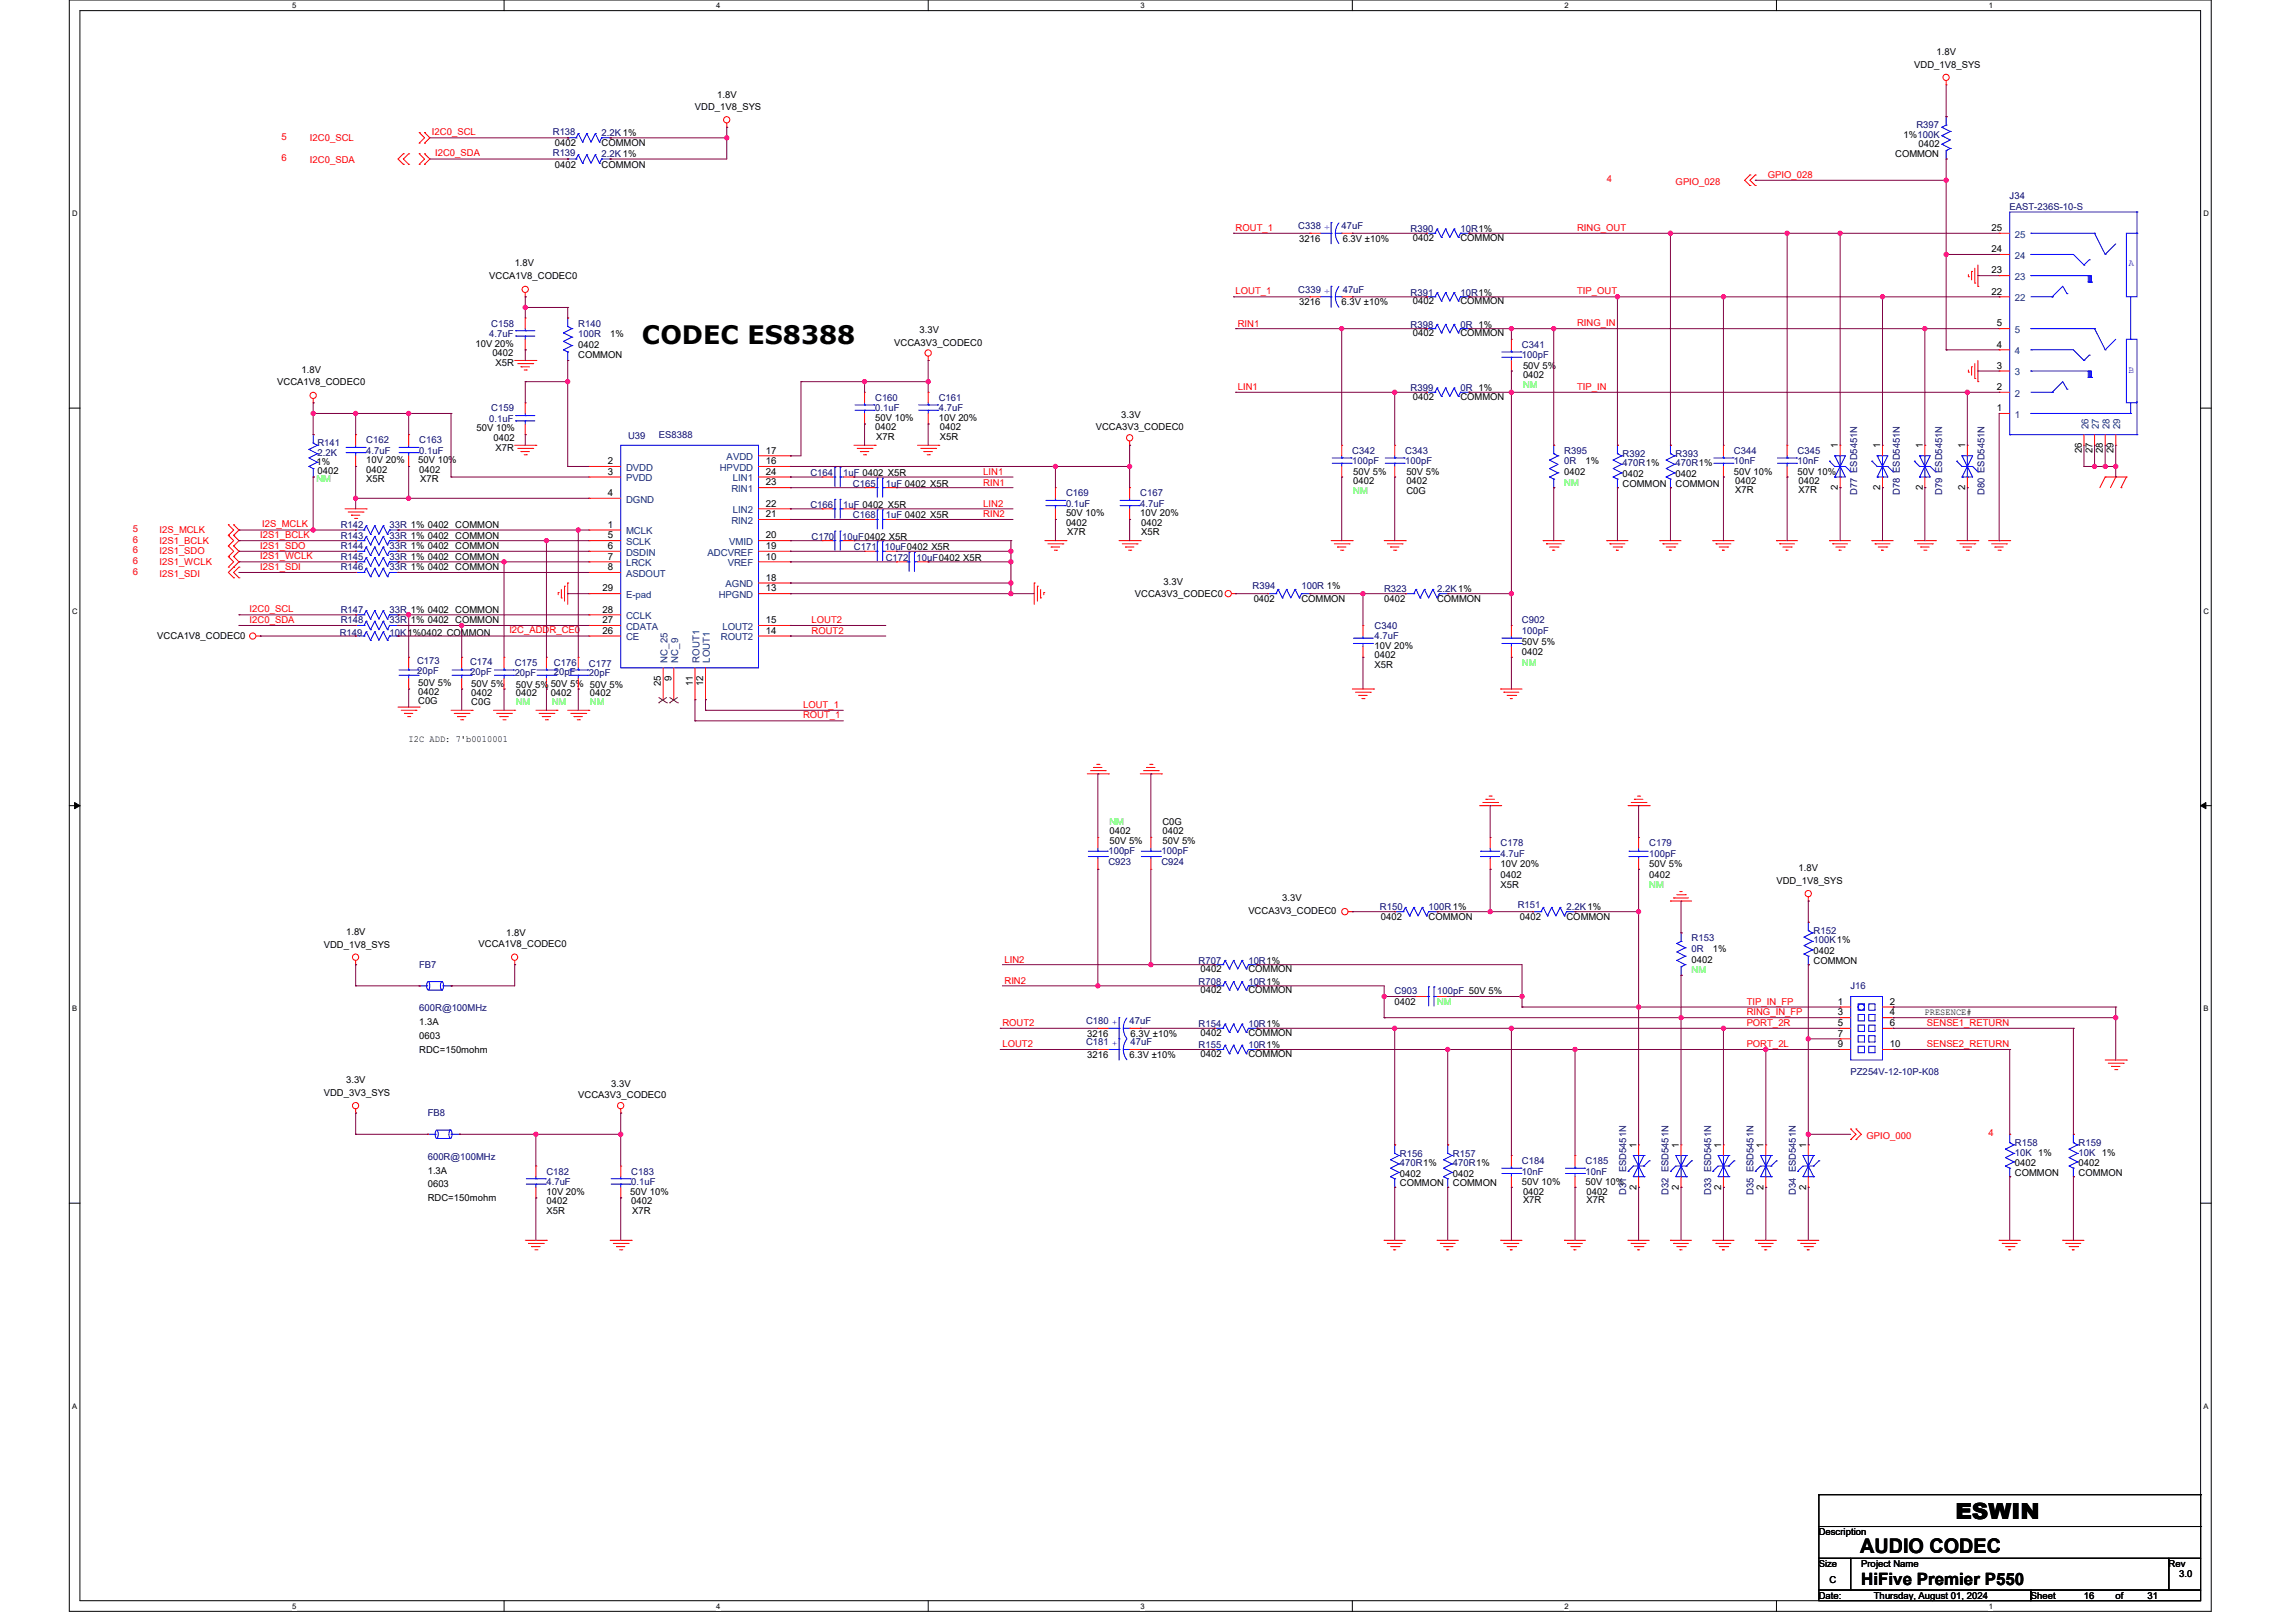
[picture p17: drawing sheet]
<svg xmlns="http://www.w3.org/2000/svg" width="297mm" height="210mm" viewBox="0 0 297 210" stroke-linecap="round" stroke-linejoin="round" font-family="sans-serif">
<defs><g id="words">
<text font-size="3.3" x="83" y="44.5">CODEC ES8388</text>
<text font-size="2.9" x="252.9" y="196.6">ESWIN</text>
<text font-size="2.6" x="240.6" y="200.9">AUDIO CODEC</text>
<text font-size="2.2" x="240.8" y="205">HiFive Premier P550</text>
<g font-size="1.2">
<text x="247.6" y="8.8">VDD_1V8_SYS</text>
<text x="250.5" y="7.1">1.8V</text>
<text x="89.9" y="14.3">VDD_1V8_SYS</text>
<text x="92.8" y="12.6">1.8V</text>
<text x="246.2" y="17.8">1%100K</text>
<text x="71.8" y="21.7">0402</text>
<text x="71.8" y="18.9">0402</text>
<text x="77.8" y="21.7">COMMON</text>
<text x="77.8" y="18.9">COMMON</text>
<text x="245.1" y="20.3">COMMON</text>
<text x="248.2" y="19.1">0402</text>
<text x="257.6" y="29.9">25</text>
<text x="66.6" y="34.4">1.8V</text>
<text x="168.1" y="31.3">3216</text>
<text x="173.7" y="31.3">6.3V ±10%</text>
<text x="182.7" y="31.1">0402</text>
<text x="188.9" y="31.1">COMMON</text>
<text x="257.6" y="35.4">23</text>
<text x="257.6" y="32.6">24</text>
<text x="63.3" y="36.1">VCCA1V8_CODEC0</text>
<text x="168.1" y="39.5">3216</text>
<text x="173.5" y="39.5">6.3V ±10%</text>
<text x="182.7" y="39.4">0402</text>
<text x="188.9" y="39.4">COMMON</text>
<text x="257.6" y="38.1">22</text>
<text x="61.5" y="44.9">10V 20%</text>
<text x="63.7" y="46.1">0402</text>
<text x="64.1" y="47.3">X5R</text>
<text x="74.8" y="45">0402</text>
<text x="74.8" y="46.4">COMMON</text>
<text x="78.9" y="43.6">1%</text>
<text x="115.7" y="44.7">VCCA3V3_CODEC0</text>
<text x="119" y="43.1">3.3V</text>
<text x="182.7" y="43.5">0402</text>
<text x="188.9" y="43.5">COMMON</text>
<text x="197" y="47.7">50V 5%</text>
<text x="258.3" y="47.7">3</text>
<text x="258.3" y="45">4</text>
<text x="258.3" y="42.2">5</text>
<text x="35.9" y="49.8">VCCA1V8_CODEC0</text>
<text x="39" y="48.3">1.8V</text>
<text x="182.7" y="51.7">0402</text>
<text x="188.9" y="51.7">COMMON</text>
<text x="197" y="49">0402</text>
<text x="258.3" y="53.2">1</text>
<text x="258.3" y="50.5">2</text>
<text x="47.4" y="59.9">10V 20%</text>
<text x="54.1" y="59.9">50V 10%</text>
<text x="61.6" y="55.8">50V 10%</text>
<text x="63.8" y="57.1">0402</text>
<text x="64.1" y="58.3">X7R</text>
<text x="99.1" y="58.7">17</text>
<text x="113.2" y="54.5">50V 10%</text>
<text x="113.2" y="55.7">0402</text>
<text x="113.3" y="56.9">X7R</text>
<text x="121.4" y="54.5">10V 20%</text>
<text x="121.6" y="55.7">0402</text>
<text x="121.6" y="56.9">X5R</text>
<text x="141.7" y="55.7">VCCA3V3_CODEC0</text>
<text x="145" y="54">3.3V</text>
<text x="237.7" y="58" transform="rotate(-90 237.7 58)">1</text>
<text x="243.2" y="58" transform="rotate(-90 243.2 58)">1</text>
<text x="248.7" y="58" transform="rotate(-90 248.7 58)">1</text>
<text x="254.2" y="58" transform="rotate(-90 254.2 58)">1</text>
<text x="269.3" y="58.6" transform="rotate(-90 269.3 58.6)">26</text>
<text x="270.7" y="58.6" transform="rotate(-90 270.7 58.6)">27</text>
<text x="272" y="58.6" transform="rotate(-90 272 58.6)">28</text>
<text x="273.4" y="58.6" transform="rotate(-90 273.4 58.6)">29</text>
<text x="40.9" y="60.2">1%</text>
<text x="41.1" y="61.3">0402</text>
<text x="47.4" y="61.2">0402</text>
<text x="47.4" y="62.4">X5R</text>
<text x="54.2" y="61.2">0402</text>
<text x="54.4" y="62.4">X7R</text>
<text x="78.6" y="64.2">4</text>
<text x="78.6" y="60.1">2</text>
<text x="78.6" y="61.4">3</text>
<text x="99.1" y="60.1">16</text>
<text x="99.1" y="61.4">24</text>
<text x="99.1" y="65.6">22</text>
<text x="99.1" y="62.8">23</text>
<text x="175.1" y="61.5">50V 5%</text>
<text x="175.1" y="62.7">0402</text>
<text x="181.9" y="61.5">50V 5%</text>
<text x="181.9" y="62.7">0402</text>
<text x="181.9" y="63.9">C0G</text>
<text x="202.4" y="61.5">0402</text>
<text x="205.1" y="60.1">1%</text>
<text x="209.9" y="61.7">0402</text>
<text x="209.9" y="63">COMMON</text>
<text x="216.8" y="61.7">0402</text>
<text x="216.8" y="63">COMMON</text>
<text x="224.3" y="61.5">50V 10%</text>
<text x="224.4" y="62.7">0402</text>
<text x="224.4" y="63.8">X7R</text>
<text x="232.5" y="61.5">50V 10%</text>
<text x="232.7" y="62.7">0402</text>
<text x="232.7" y="63.8">X7R</text>
<text x="237.7" y="63.4" transform="rotate(-90 237.7 63.4)">2</text>
<text x="243.2" y="63.4" transform="rotate(-90 243.2 63.4)">2</text>
<text x="248.7" y="63.4" transform="rotate(-90 248.7 63.4)">2</text>
<text x="254.2" y="63.4" transform="rotate(-90 254.2 63.4)">2</text>
<text x="78.6" y="69.7">5</text>
<text x="78.6" y="71">6</text>
<text x="78.6" y="68.3">1</text>
<text x="99.1" y="69.7">20</text>
<text x="99.1" y="66.9">21</text>
<text x="99.1" y="71">19</text>
<text x="137.9" y="66.8">50V 10%</text>
<text x="137.9" y="68">0402</text>
<text x="138" y="69.3">X7R</text>
<text x="147.5" y="66.8">10V 20%</text>
<text x="147.6" y="68">0402</text>
<text x="147.6" y="69.3">X5R</text>
<text x="78" y="76.5">29</text>
<text x="78.6" y="72.4">7</text>
<text x="78.6" y="73.8">8</text>
<text x="99.1" y="75.2">18</text>
<text x="99.1" y="76.5">13</text>
<text x="99.1" y="72.4">10</text>
<text x="146.8" y="77.2">VCCA3V3_CODEC0</text>
<text x="150.5" y="75.7">3.3V</text>
<text x="162.2" y="77.9">0402</text>
<text x="168.3" y="77.9">COMMON</text>
<text x="179" y="77.9">0402</text>
<text x="185.9" y="77.9">COMMON</text>
<text x="20.4" y="82.7">VCCA1V8_CODEC0</text>
<text x="53.1" y="80.7">1% 0402 COMMON</text>
<text x="78" y="79.3">28</text>
<text x="78" y="80.6">27</text>
<text x="78" y="82">26</text>
<text x="99.1" y="80.6">15</text>
<text x="99.1" y="82">14</text>
<text x="177.8" y="83.9">10V 20%</text>
<text x="196.9" y="83.4">50V 5%</text>
<text x="54.1" y="88.8">50V 5%</text>
<text x="54.1" y="90">0402</text>
<text x="60.9" y="88.9">50V 5%</text>
<text x="66.7" y="89">50V 5% 50V 5% 50V 5%</text>
<text x="85.5" y="88.8" transform="rotate(-90 85.5 88.8)">25</text>
<text x="86.9" y="88.1" transform="rotate(-90 86.9 88.1)">9</text>
<text x="89.6" y="88.8" transform="rotate(-90 89.6 88.8)">11</text>
<text x="91" y="88.8" transform="rotate(-90 91 88.8)">12</text>
<text x="177.8" y="85.2">0402</text>
<text x="177.8" y="86.4">X5R</text>
<text x="196.9" y="84.8">0402</text>
<text x="54.1" y="91.1">C0G</text>
<text x="60.9" y="90.1">0402</text>
<text x="60.9" y="91.2">C0G</text>
<text x="66.7" y="90.1">0402</text>
<text x="71.2" y="90.1">0402</text>
<text x="76.3" y="90.1">0402</text>
<text x="52.9" y="96">I2C ADD: 7'b0010001</text>
<text x="143.5" y="108">0402</text>
<text x="150.4" y="108">0402</text>
<text x="150.4" y="106.7">C0G</text>
<text x="143.5" y="109.2">50V 5%</text>
<text x="150.4" y="109.2">50V 5%</text>
<text x="194.1" y="112.2">10V 20%</text>
<text x="194.1" y="113.6">0402</text>
<text x="213.3" y="112.2">50V 5%</text>
<text x="213.3" y="113.6">0402</text>
<text x="232.7" y="112.8">1.8V</text>
<text x="161.5" y="118.2">VCCA3V3_CODEC0</text>
<text x="165.9" y="116.6">3.3V</text>
<text x="178.6" y="119.1">0402</text>
<text x="184.8" y="119.1">COMMON</text>
<text x="194.1" y="114.9">X5R</text>
<text x="196.6" y="119.1">0402</text>
<text x="202.6" y="119.1">COMMON</text>
<text x="229.8" y="114.4">VDD_1V8_SYS</text>
<text x="41.9" y="122.6">VDD_1V8_SYS</text>
<text x="44.8" y="121">1.8V</text>
<text x="61.9" y="122.5">VCCA1V8_CODEC0</text>
<text x="65.5" y="121.1">1.8V</text>
<text x="155.3" y="125.8">0402</text>
<text x="161.5" y="125.8">COMMON</text>
<text x="218.8" y="124.5">0402</text>
<text x="221.5" y="123.2">1%</text>
<text x="234.6" y="123.5">0402</text>
<text x="234.6" y="124.7">COMMON</text>
<text x="155.3" y="128.5">0402</text>
<text x="161.5" y="128.5">COMMON</text>
<text x="180.4" y="130">0402</text>
<text x="237.7" y="130">1</text>
<text x="237.7" y="131.4">3</text>
<text x="244.5" y="130">2</text>
<text x="244.5" y="131.4">4</text>
<text x="249" y="131.3">PRESENCE#</text>
<text x="54.2" y="132.6">1.3A</text>
<text x="54.2" y="134.4">0603</text>
<text x="54.2" y="136.2">RDC=150mohm</text>
<text x="140.6" y="134.2">3216</text>
<text x="140.6" y="136.9">3216</text>
<text x="146.1" y="136.9">6.3V ±10%</text>
<text x="146.3" y="134.2">6.3V ±10%</text>
<text x="155.3" y="136.8">0402</text>
<text x="155.3" y="134">0402</text>
<text x="161.5" y="136.8">COMMON</text>
<text x="161.5" y="134">COMMON</text>
<text x="237.7" y="132.8">5</text>
<text x="237.7" y="134.1">7</text>
<text x="237.7" y="135.5">9</text>
<text x="244.5" y="135.5">10</text>
<text x="244.5" y="132.8">6</text>
<text x="41.9" y="141.8">VDD_3V3_SYS</text>
<text x="44.8" y="140.2">3.3V</text>
<text x="74.8" y="142.1">VCCA3V3_CODEC0</text>
<text x="79.1" y="140.6">3.3V</text>
<text x="211.7" y="148.6" transform="rotate(-90 211.7 148.6)">1</text>
<text x="217.2" y="148.6" transform="rotate(-90 217.2 148.6)">1</text>
<text x="222.7" y="148.6" transform="rotate(-90 222.7 148.6)">1</text>
<text x="228.1" y="148.6" transform="rotate(-90 228.1 148.6)">1</text>
<text x="233.6" y="148.6" transform="rotate(-90 233.6 148.6)">1</text>
<text x="55.3" y="151.8">1.3A</text>
<text x="55.3" y="153.6">0603</text>
<text x="55.3" y="155.4">RDC=150mohm</text>
<text x="70.7" y="154.6">10V 20%</text>
<text x="70.7" y="155.8">0402</text>
<text x="81.5" y="154.6">50V 10%</text>
<text x="81.7" y="155.8">0402</text>
<text x="181.1" y="152.3">0402</text>
<text x="181.1" y="153.5">COMMON</text>
<text x="187.9" y="152.3">0402</text>
<text x="187.9" y="153.5">COMMON</text>
<text x="196.9" y="153.4">50V 10%</text>
<text x="197" y="154.6">0402</text>
<text x="197" y="155.7">X7R</text>
<text x="205.1" y="153.4">50V 10%</text>
<text x="205.2" y="154.6">0402</text>
<text x="205.2" y="155.7">X7R</text>
<text x="211.7" y="153.9" transform="rotate(-90 211.7 153.9)">2</text>
<text x="217.2" y="153.9" transform="rotate(-90 217.2 153.9)">2</text>
<text x="222.7" y="153.9" transform="rotate(-90 222.7 153.9)">2</text>
<text x="228.1" y="153.9" transform="rotate(-90 228.1 153.9)">2</text>
<text x="233.6" y="153.9" transform="rotate(-90 233.6 153.9)">2</text>
<text x="260.6" y="150.9">0402</text>
<text x="260.6" y="152.1">COMMON</text>
<text x="268.9" y="150.9">0402</text>
<text x="268.9" y="152.1">COMMON</text>
<text x="70.7" y="157.1">X5R</text>
<text x="81.8" y="157.1">X7R</text>
<text x="235.3" y="198.6">Description</text>
<text x="235.3" y="202.7">Size</text>
<text x="240.8" y="202.7">Project Name</text>
<text x="280.5" y="202.7">Rev</text>
<text x="235.3" y="206.8">Date:</text>
<text x="236.6" y="204.8">C</text>
<text x="242.4" y="206.8">Thursday, August 01, 2024</text>
<text x="262.7" y="206.8">Sheet</text>
<text x="269.6" y="206.8">16</text>
<text x="273.7" y="206.8">of</text>
<text x="277.8" y="206.8">31</text>
<text x="281.9" y="204.1">3.0</text>
</g>
<g font-size="1.2" fill="#f00">
<text x="55.9" y="17.5">I2C0_SCL</text>
<text x="36.4" y="18.1">5</text>
<text x="36.4" y="20.9">6</text>
<text x="40.1" y="18.2">I2C0_SCL</text>
<text x="40.1" y="21.1">I2C0_SDA</text>
<text x="56.3" y="20.2">I2C0_SDA</text>
<text x="207.8" y="23.6">4</text>
<text x="216.8" y="23.9">GPIO_028</text>
<text x="228.7" y="23">GPIO_028</text>
<text x="159.8" y="29.9">ROUT_1</text>
<text x="204" y="29.9">RING_OUT</text>
<text x="159.8" y="38.1">LOUT_1</text>
<text x="204" y="38.1">TIP_OUT</text>
<text x="160.1" y="42.2">RIN1</text>
<text x="204" y="42.2">RING_IN</text>
<text x="160.1" y="50.5">LIN1</text>
<text x="204" y="50.4">TIP_IN</text>
<text x="127.2" y="61.4">LIN1</text>
<text x="127.2" y="62.8">RIN1</text>
<text x="127.2" y="65.6">LIN2</text>
<text x="17.2" y="68.9">5</text>
<text x="17.2" y="70.2">6</text>
<text x="17.2" y="71.6">6</text>
<text x="20.6" y="69">I2S_MCLK</text>
<text x="20.6" y="70.4">I2S1_BCLK</text>
<text x="20.6" y="71.7">I2S1_SDO</text>
<text x="33.7" y="69.6">I2S1_BCLK</text>
<text x="33.7" y="71">I2S1_SDO</text>
<text x="33.9" y="68.3">I2S_MCLK</text>
<text x="127.2" y="66.9">RIN2</text>
<text x="17.2" y="73">6</text>
<text x="17.2" y="74.3">6</text>
<text x="20.6" y="73.1">I2S1_WCLK</text>
<text x="20.6" y="74.6">I2S1_SDI</text>
<text x="33.7" y="73.7">I2S1_SDI</text>
<text x="33.7" y="72.4">I2S1_WCLK</text>
<text x="32.3" y="79.2">I2C0_SCL</text>
<text x="32.3" y="80.6">I2C0_SDA</text>
<text x="65.9" y="82">I2C_ADDR_CE0</text>
<text x="105" y="82">ROUT2</text>
<text x="105" y="80.7">LOUT2</text>
<text x="103.9" y="92.9">ROUT_1</text>
<text x="103.9" y="91.6">LOUT_1</text>
<text x="129.9" y="124.5">LIN2</text>
<text x="129.9" y="127.3">RIN2</text>
<text x="225.9" y="130">TIP_IN_FP</text>
<text x="225.9" y="131.3">RING_IN_FP</text>
<text x="129.7" y="132.8">ROUT2</text>
<text x="129.7" y="135.5">LOUT2</text>
<text x="225.9" y="135.5">PORT_2L</text>
<text x="225.9" y="132.7">PORT_2R</text>
<text x="249.3" y="135.5">SENSE2_RETURN</text>
<text x="249.3" y="132.7">SENSE1_RETURN</text>
<text x="241.4" y="147.3">GPIO_000</text>
<text x="257.2" y="147">4</text>
</g>
<g font-size="1.2" fill="#000080">
<text x="71.5" y="17.4">R138</text>
<text x="77.8" y="17.6">2.2K 1%</text>
<text x="247.9" y="16.6">R397</text>
<text x="71.5" y="20.2">R139</text>
<text x="77.8" y="20.3">2.2K 1%</text>
<text x="167.9" y="29.6">C338</text>
<text x="173.5" y="29.6">47uF</text>
<text x="260" y="25.8">J34</text>
<text x="260" y="27.2">EAST-236S-10-S</text>
<text x="182.5" y="30">R390</text>
<text x="188.9" y="30">10R1%</text>
<text x="167.9" y="37.9">C339</text>
<text x="173.7" y="37.9">47uF</text>
<text x="182.5" y="38.3">R391</text>
<text x="188.9" y="38.3">10R1%</text>
<text x="63.3" y="43.6">4.7uF</text>
<text x="63.5" y="42.2">C158</text>
<text x="74.8" y="42.2">R140</text>
<text x="74.8" y="43.6">100R</text>
<text x="182.5" y="42.4">R398</text>
<text x="188.9" y="42.4">0R 1%</text>
<text x="196.9" y="45">C341</text>
<text x="196.9" y="46.4">100pF</text>
<text x="63.5" y="53.2">C159</text>
<text x="113.2" y="51.9">C160</text>
<text x="113.2" y="53.2">0.1uF</text>
<text x="121.4" y="51.9">C161</text>
<text x="121.4" y="53.2">4.7uF</text>
<text x="182.5" y="50.6">R399</text>
<text x="188.9" y="50.6">0R 1%</text>
<text x="41.1" y="57.8">R141</text>
<text x="41.1" y="59">2.2K</text>
<text x="47.4" y="57.3">C162</text>
<text x="47.4" y="58.7">4.7uF</text>
<text x="54.2" y="57.3">C163</text>
<text x="54.2" y="58.7">0.1uF</text>
<text x="63.3" y="54.6">0.1uF</text>
<text x="81.2" y="56.8">U39</text>
<text x="85.2" y="56.7">ES8388</text>
<text x="174.9" y="58.7">C342</text>
<text x="181.8" y="58.7">C343</text>
<text x="202.4" y="58.7">R395</text>
<text x="209.9" y="59.1">R392</text>
<text x="216.8" y="59.1">R393</text>
<text x="224.3" y="58.7">C344</text>
<text x="232.5" y="58.7">C345</text>
<text x="104.8" y="65.7">C166</text>
<text x="104.8" y="61.6">C164</text>
<text x="109.1" y="65.7">1uF 0402 X5R</text>
<text x="109.1" y="61.6">1uF 0402 X5R</text>
<text x="110.3" y="63">C165</text>
<text x="114.6" y="63">1uF 0402 X5R</text>
<text x="137.9" y="64.2">C169</text>
<text x="137.9" y="65.6">0.1uF</text>
<text x="147.5" y="64.2">C167</text>
<text x="147.5" y="65.6">4.7uF</text>
<text x="174.9" y="60.1">100pF</text>
<text x="181.8" y="60.1">100pF</text>
<text x="202.4" y="60.1">0R</text>
<text x="209.9" y="60.4">470R1%</text>
<text x="216.8" y="60.4">470R1%</text>
<text x="224.3" y="60.1">10nF</text>
<text x="232.5" y="60.1">10nF</text>
<text x="240.3" y="64.1" transform="rotate(-90 240.3 64.1)">D77 ESD5451N</text>
<text x="245.7" y="64.1" transform="rotate(-90 245.7 64.1)">D78 ESD5451N</text>
<text x="251.2" y="64.1" transform="rotate(-90 251.2 64.1)">D79 ESD5451N</text>
<text x="256.7" y="64.1" transform="rotate(-90 256.7 64.1)">D80 ESD5451N</text>
<text x="44.1" y="71.1">R144</text>
<text x="44.1" y="69.7">R143</text>
<text x="44.1" y="68.3">R142</text>
<text x="50.4" y="71.1">33R 1% 0402 COMMON</text>
<text x="50.4" y="69.7">33R 1% 0402 COMMON</text>
<text x="50.4" y="68.3">33R 1% 0402 COMMON</text>
<text x="105" y="69.8">C170</text>
<text x="108.9" y="69.8">10uF0402 X5R</text>
<text x="110.3" y="67.1">C168</text>
<text x="110.5" y="71.2">C171</text>
<text x="114.4" y="71.2">10uF0402 X5R</text>
<text x="114.6" y="67.1">1uF 0402 X5R</text>
<text x="44.1" y="73.8">R146</text>
<text x="44.1" y="72.4">R145</text>
<text x="50.4" y="73.8">33R 1% 0402 COMMON</text>
<text x="50.4" y="72.4">33R 1% 0402 COMMON</text>
<text x="114.6" y="72.6">C172</text>
<text x="118.5" y="72.6">10uF0402 X5R</text>
<text x="162" y="76.3">R394</text>
<text x="168.3" y="76.3">100R 1%</text>
<text x="179" y="76.5">R323</text>
<text x="185.9" y="76.5">2.2K 1%</text>
<text x="43.9" y="82.3">R149</text>
<text x="44.1" y="79.3">R147</text>
<text x="44.1" y="80.7">R148</text>
<text x="50.4" y="82.3">10K1%0402 COMMON</text>
<text x="50.4" y="79.3">33R 1% 0402 COMMON</text>
<text x="50.4" y="80.7">33R</text>
<text x="177.8" y="81.3">C340</text>
<text x="177.8" y="82.7">4.7uF</text>
<text x="196.9" y="80.7">C902</text>
<text x="196.9" y="82">100pF</text>
<text x="54" y="85.9">C173</text>
<text x="54" y="87.2">20pF</text>
<text x="60.8" y="86">C174</text>
<text x="60.8" y="87.4">20pF</text>
<text x="66.6" y="86.1">C175</text>
<text x="66.6" y="87.5">20pF</text>
<text x="71.6" y="86.1">C176</text>
<text x="71.6" y="87.4">20pF</text>
<text x="76.2" y="86.3">C177</text>
<text x="76.2" y="87.5">20pF</text>
<text x="143.4" y="111.9">C923</text>
<text x="143.4" y="110.6">100pF</text>
<text x="150.2" y="111.9">C924</text>
<text x="150.2" y="110.6">100pF</text>
<text x="194.1" y="109.5">C178</text>
<text x="194.1" y="110.8">4.7uF</text>
<text x="213.3" y="109.5">C179</text>
<text x="213.3" y="110.8">100pF</text>
<text x="178.5" y="117.7">R150</text>
<text x="184.8" y="117.7">100R1%</text>
<text x="196.3" y="117.5">R151</text>
<text x="202.6" y="117.7">2.2K 1%</text>
<text x="54.2" y="125.2">FB7</text>
<text x="155" y="124.7">R707</text>
<text x="161.5" y="124.7">10R1%</text>
<text x="218.8" y="121.8">R153</text>
<text x="218.8" y="123.2">0R</text>
<text x="234.6" y="120.8">R152</text>
<text x="234.6" y="122.1">100K1%</text>
<text x="54.2" y="130.9">600R@100MHz</text>
<text x="155" y="127.4">R708</text>
<text x="161.5" y="127.4">10R1%</text>
<text x="180.4" y="128.7">C903</text>
<text x="185.9" y="128.7">100pF 50V 5%</text>
<text x="239.4" y="128">J16</text>
<text x="140.5" y="132.5">C180</text>
<text x="140.5" y="135.2">C181</text>
<text x="146.1" y="132.5">47uF</text>
<text x="146.3" y="135.2">47uF</text>
<text x="155" y="135.7">R155</text>
<text x="155" y="132.9">R154</text>
<text x="161.5" y="135.7">10R1%</text>
<text x="161.5" y="132.9">10R1%</text>
<text x="239.4" y="139.1">PZ254V-12-10P-K08</text>
<text x="55.3" y="144.4">FB8</text>
<text x="181.1" y="149.6">R156</text>
<text x="187.9" y="149.6">R157</text>
<text x="260.6" y="148.3">R158</text>
<text x="260.6" y="149.5">10K 1%</text>
<text x="268.9" y="148.3">R159</text>
<text x="268.9" y="149.5">10K 1%</text>
<text x="55.3" y="150.1">600R@100MHz</text>
<text x="70.7" y="152">C182</text>
<text x="70.7" y="153.4">4.7uF</text>
<text x="81.7" y="152">C183</text>
<text x="81.7" y="153.4">0.1uF</text>
<text x="181.1" y="150.9">470R1%</text>
<text x="187.9" y="150.9">470R1%</text>
<text x="196.9" y="150.6">C184</text>
<text x="196.9" y="152">10nF</text>
<text x="205.1" y="150.6">C185</text>
<text x="205.1" y="152">10nF</text>
<text x="210.4" y="154.6" transform="rotate(-90 210.4 154.6)">D31 ESD5451N</text>
<text x="215.8" y="154.6" transform="rotate(-90 215.8 154.6)">D32 ESD5451N</text>
<text x="221.3" y="154.6" transform="rotate(-90 221.3 154.6)">D33 ESD5451N</text>
<text x="226.8" y="154.6" transform="rotate(-90 226.8 154.6)">D35 ESD5451N</text>
<text x="232.3" y="154.6" transform="rotate(-90 232.3 154.6)">D34 ESD5451N</text>
</g>
<g font-size="1.2" fill="#00f">
<text x="172" y="29.8" transform="rotate(-90 172 29.8)">+</text>
<text x="275.3" y="34.4">A</text>
<text x="172" y="38" transform="rotate(-90 172 38)">+</text>
<text x="275.3" y="48.3">B</text>
<text x="144.6" y="135.4" transform="rotate(-90 144.6 135.4)">+</text>
<text x="144.6" y="132.7" transform="rotate(-90 144.6 132.7)">+</text>
</g>
<g font-size="1.2" fill="#004080">
<text x="260.6" y="33.5">24</text>
<text x="260.6" y="30.7">25</text>
<text x="260.6" y="39">22</text>
<text x="260.6" y="36.2">23</text>
<text x="260.6" y="45.8">4</text>
<text x="260.6" y="43.1">5</text>
<text x="260.6" y="51.3">2</text>
<text x="260.6" y="48.6">3</text>
<text x="94" y="59.5">AVDD</text>
<text x="260.6" y="54.1">1</text>
<text x="270.1" y="55.6" transform="rotate(-90 270.1 55.6)">26</text>
<text x="271.5" y="55.6" transform="rotate(-90 271.5 55.6)">27</text>
<text x="272.9" y="55.6" transform="rotate(-90 272.9 55.6)">28</text>
<text x="274.3" y="55.6" transform="rotate(-90 274.3 55.6)">29</text>
<text x="81" y="65">DGND</text>
<text x="81" y="60.9">DVDD</text>
<text x="81" y="62.3">PVDD</text>
<text x="93.1" y="60.9">HPVDD</text>
<text x="94.6" y="63.7">RIN1</text>
<text x="94.8" y="62.3">LIN1</text>
<text x="81" y="70.5">SCLK</text>
<text x="81" y="71.9">DSDIN</text>
<text x="81" y="69.1">MCLK</text>
<text x="91.5" y="71.9">ADCVREF</text>
<text x="94.3" y="70.5">VMID</text>
<text x="94.6" y="67.8">RIN2</text>
<text x="94.8" y="66.4">LIN2</text>
<text x="81" y="77.4">E-pad</text>
<text x="81" y="73.3">LRCK</text>
<text x="81" y="74.6">ASDOUT</text>
<text x="93" y="77.4">HPGND</text>
<text x="93.9" y="76">AGND</text>
<text x="94.1" y="73.3">VREF</text>
<text x="81" y="80.1">CCLK</text>
<text x="81" y="81.5">CDATA</text>
<text x="81" y="82.9">CE</text>
<text x="93.2" y="82.9">ROUT2</text>
<text x="93.4" y="81.5">LOUT2</text>
<text x="86.3" y="85.7" transform="rotate(-90 86.3 85.7)">NC_25</text>
<text x="87.7" y="85.7" transform="rotate(-90 87.7 85.7)">NC_9</text>
<text x="90.5" y="85.7" transform="rotate(-90 90.5 85.7)">ROUT1</text>
<text x="91.8" y="85.7" transform="rotate(-90 91.8 85.7)">LOUT1</text>
</g>
<g font-size="1.2" fill="#0f0">
<text x="197" y="50.2">NM</text>
<text x="40.9" y="62.4">NM</text>
<text x="175.1" y="63.9">NM</text>
<text x="202.4" y="62.8">NM</text>
<text x="196.9" y="86.1">NM</text>
<text x="66.7" y="91.2">NM</text>
<text x="71.4" y="91.2">NM</text>
<text x="76.3" y="91.2">NM</text>
<text x="143.5" y="106.7">NM</text>
<text x="213.3" y="114.9">NM</text>
<text x="218.8" y="125.9">NM</text>
<text x="185.9" y="130">NM</text>
</g>
<g font-size="1">
<text x="37.8" y="1">5</text>
<text x="92.6" y="1">4</text>
<text x="147.5" y="1">3</text>
<text x="202.4" y="1">2</text>
<text x="257.3" y="1">1</text>
<text x="9.3" y="28">D</text>
<text x="285" y="28">D</text>
<text x="9.3" y="79.4">C</text>
<text x="285" y="79.4">C</text>
<text x="9.3" y="130.8">B</text>
<text x="285" y="130.8">B</text>
<text x="9.3" y="182.3">A</text>
<text x="285" y="182.3">A</text>
<text x="37.8" y="208.1">5</text>
<text x="92.6" y="208.1">4</text>
<text x="147.5" y="208.1">3</text>
<text x="202.4" y="208.1">2</text>
<text x="257.3" y="208.1">1</text>
</g>
</g></defs>
<path d="M9 0h277v208.5h-277zM10.3 1.4h274.4v205.7h-274.4z" fill="none" stroke="#000" stroke-width=".13"/>
<g fill="#fff">
<path d="M37.8 .1h.5v1.1h-.5z"/>
<path d="M37.8 207.3h.5v1.1h-.5z"/>
</g>
<path d="M65.2 0v1.4M65.2 207.1v1.4" fill="none" stroke="#000" stroke-width=".13"/>
<g fill="#fff">
<path d="M92.6 .1h.6v1.1h-.6z"/>
<path d="M92.6 207.3h.6v1.1h-.6z"/>
</g>
<path d="M120.1 0v1.4M120.1 207.1v1.4" fill="none" stroke="#000" stroke-width=".13"/>
<g fill="#fff">
<path d="M147.5 .1h.6v1.1h-.6z"/>
<path d="M147.5 207.3h.6v1.1h-.6z"/>
</g>
<path d="M174.9 0v1.4M174.9 207.1v1.4" fill="none" stroke="#000" stroke-width=".13"/>
<g fill="#fff">
<path d="M202.4 .1h.5v1.1h-.5z"/>
<path d="M202.4 207.3h.5v1.1h-.5z"/>
</g>
<path d="M229.8 0v1.4M229.8 207.1v1.4" fill="none" stroke="#000" stroke-width=".13"/>
<g fill="#fff">
<path d="M257.2 .1h.6v1.1h-.6z"/>
<path d="M257.2 207.3h.6v1.1h-.6z"/>
<path d="M9.3 27.1h.7v1.1h-.7z"/>
<path d="M285 27.1h.7v1.1h-.7z"/>
<path d="M9.3 78.5h.7v1.1h-.7z"/>
<path d="M285 78.5h.7v1.1h-.7z"/>
</g>
<path d="M9 52.8h1.3M284.7 52.8h1.3" fill="none" stroke="#000" stroke-width=".13"/>
<g fill="#fff">
<path d="M9.3 130h.7v1.1h-.7z"/>
<path d="M285 130h.7v1.1h-.7z"/>
</g>
<path d="M9 104.2h1.3M284.7 104.2h1.3" fill="none" stroke="#000" stroke-width=".13"/>
<path d="M9.7 103.8l.6 .4-.6 .4zM284.7 104.2l.6-.4v.8z" fill="#000" stroke="#000" stroke-width=".13"/>
<g fill="#fff">
<path d="M9.3 181.4h.7v1.1h-.7z"/>
<path d="M285 181.4h.7v1.1h-.7z"/>
</g>
<g fill="none" stroke="#000" stroke-width=".13">
<path d="M9 155.7h1.3M284.7 155.7h1.3M235.3 197.5h49.4v4.1h-49.4zM235.3 193.4h.1M235.3 193.4v4.1M235.3 193.4h49.4M284.7 193.4h.1M284.7 197.5h.1M284.7 193.4v4.1M235.3 201.6h4.1v4.1h-4.1zM235.3 205.7h27.4v1.4h-27.4zM239.4 201.6h41.1v4.1h-41.1z"/>
<path d="M262.7 205.7h22v1.4h-22zM280.5 201.6h4.2v4.1h-4.2z"/>
</g>
<g fill="none" stroke="#f00" stroke-width=".13">
<path d="M52.2 19.9h.1M52.2 19.9l-.7 .7 .7 .7M52.9 19.9h.1M52.9 19.9l-.7 .7 .7 .7M54.2 18.5h.1M54.2 17.1h.1M54.2 19.9h.1M54.2 17.1l.7 .7-.7 .7M54.2 19.9l.7 .7-.7 .7M54.9 17.1h.1M54.9 18.5h.1M54.9 19.9h.1"/>
<path d="M54.9 17.1l.7 .7-.7 .7M54.9 19.9l.7 .7-.7 .7M73.4 17.8h.1M78.9 17.8h.1M94 16.5h.1M94 15.9v.6M251.7 11h.1M251.7 15.1h.1M251.7 10.4v.6M52.2 21.3h.1M52.9 21.3h.1M54.2 21.3h.1"/>
<path d="M54.9 21.3h.1M67.9 38.4h.1M67.9 37.9v.5M73.4 20.6h.1M78.9 20.6h.1M169.4 30.2h.1M169.4 38.4h.1M169.4 30.2h1.4M169.4 38.4h1.4M173.6 30.2h1.3M173.6 38.4h1.3M174.9 30.2h.1"/>
<path d="M174.9 38.4h.1M184.5 30.2h.1M184.5 38.4h.1M190 30.2h.1M190 38.4h.1M226.4 24h.1M226.4 22.6h.1M226.4 22.6l-.7 .7 .7 .7M227.1 24h.1M227.1 22.6h.1M227.1 22.6l-.7 .7 .7 .7M251.7 20.6h.1"/>
<path d="M254.6 35.8h.1M254.6 35.5v.3M255 35.1h.1M255 35.1v1.1M255.4 36.6h.1M255.4 34.7v1.9M255.9 37h.1M255.9 34.3v2.7M258.6 38.4h.1M258.6 35.7h.1M258.6 32.9h.1M258.6 30.2h.1"/>
<path d="M258.6 30.2h1.4M258.6 38.4h1.4M258.6 35.7h1.4M258.6 32.9h1.4M40.5 52.1h.1M40.5 56.2h.1M40.5 51.6v.5M46 56.2h.1M46 56.2v1.4M46 59v1.4M52.9 56.2h.1M52.9 56.2v1.4"/>
<path d="M52.9 59v1.4M66.6 57.6h2.7M66.6 46.6h2.7M67 58h1.9M67 47.1h1.9M67.4 58.4h.1M67.4 47.5h.1M67.4 58.4h1.1M67.4 47.5h1.1M67.8 58.8h.3M67.8 47.9h.3M67.9 52.1h.1"/>
<path d="M67.9 56.2h.1M67.9 41.1h.1M67.9 45.3h.1M67.9 41.1v1.4M67.9 43.9v1.4M67.9 52.1v1.4M67.9 54.9v1.3M68.1 58.8h.1M68.1 47.9h.1M68.9 58h.1M68.9 47.1h.1M69.3 57.6h.1"/>
<path d="M69.3 46.6h.1M73.4 41.1h.1M73.4 46.6h.1M98.1 59h4.1M102.2 59h.1M110.5 57.6h2.7M110.9 58h1.9M111.3 58.4h.1M111.3 58.4h1.1M111.7 58.8h.3M111.8 50.8h.1M111.8 54.9h.1"/>
<path d="M111.8 50.8v1.3M111.8 53.5v1.4M112 58.8h.1M112.8 58h.1M113.2 57.6h.1M118.7 57.6h2.7M119.1 58h1.9M119.5 58.4h.1M119.5 58.4h1.1M119.9 58.8h.3M120.1 46.6h.1M120.1 50.8h.1"/>
<path d="M120.1 54.9h.1M120.1 46.1v.5M120.1 50.8v1.3M120.1 53.5v1.4M120.2 58.8h.1M121 58h.1M121.4 57.6h.1M146.1 57.6h.1M146.1 57.1v.5M173.6 57.6h.1M173.6 57.6v1.4M180.4 57.6h.1"/>
<path d="M180.4 57.6v1.4M184.5 50.8h.1M184.5 42.5h.1M190 50.8h.1M190 42.5h.1M195.5 43.9h.1M195.5 48h.1M195.5 43.9v1.4M195.5 46.6v1.4M201 57.6h.1M209.2 57.6h.1M216.1 57.6h.1"/>
<path d="M222.9 57.6h.1M222.9 57.6v1.4M231.2 57.6h.1M231.2 57.6v1.4M238 57.6h.1M238 57.6v1.4M243.5 57.6h.1M243.5 57.6v1.4M249 57.6h.1M249 57.6v1.4M254.5 57.6h.1M254.5 57.6v1.4"/>
<path d="M254.6 48.1h.1M254.6 47.9v.2M255 47.5h.1M255 47.5v1.1M255.4 49h.1M255.4 47.1v1.9M255.9 49.4h.1M255.9 46.6v2.8M258.6 53.5h.1M258.6 50.8h.1M258.6 48h.1M258.6 45.3h.1"/>
<path d="M258.6 42.5h.1M258.6 53.5h1.4M258.6 50.8h1.4M258.6 48h1.4M258.6 45.3h1.4M258.6 42.5h1.4M269.6 57.6h.1M269.6 56.2v1.4M270.9 57.6h.1M270.9 56.2v1.4M272.3 57.6h.1M272.3 56.2v1.4"/>
<path d="M273.7 57.6h.1M273.7 56.2v1.4M29.5 69.3h.1M29.5 67.9h.1M29.5 70.6h.1M29.5 72h.1M29.5 73.4h.1M29.5 67.9l.7 .7-.7 .7M29.5 69.3l.7 .7-.7 .6M29.5 70.6l.7 .7-.7 .7M29.5 72l.7 .7-.7 .7M30.2 67.9h.1"/>
<path d="M30.2 69.3h.1M30.2 70.6h.1M30.2 72h.1M30.2 73.4h.1M30.2 74.8h.1M30.2 67.9l.7 .7-.7 .7M30.2 69.3l.7 .7-.7 .6M30.2 70.6l.7 .7-.7 .7M30.2 72l.7 .7-1.4 1.4 .7 .7M30.9 74.8h.1M30.9 73.4h.1M30.9 73.4l-.7 .7 .7 .7"/>
<path d="M40.5 61.7h.1M44.6 65.8h2.8M45 66.3h2M45.5 66.7h.1M45.5 66.7h1M45.9 67.1h.2M46 74.1h.1M46 71.3h.1M46 79.6h.1M46 60.4h.1M46 72.7h.1M46 70h.1"/>
<path d="M46 68.6h.1M46.1 67.1h.1M47 66.3h.1M47.4 65.8h.1M51.5 74.1h.1M51.5 71.3h.1M51.5 79.6h.1M51.5 72.7h.1M51.5 70h.1M51.5 68.6h.1M52.9 60.4h.1M72.2 76.7h.1"/>
<path d="M72.2 76.7v.3M72.6 77.4h.1M72.6 76.3v1.1M73 75.9h.1M73 75.9v1.9M73.4 75.4h.1M73.4 75.4v2.8M76.2 70h.1M76.2 79.6h.1M76.2 64.5h.1M76.2 71.3h.1M76.2 60.4h.1"/>
<path d="M76.2 76.8h.1M76.2 72.7h.1M76.2 68.6h.1M76.2 61.7h.1M76.2 74.1h.1M76.2 70h4.1M76.2 76.8h4.1M76.2 61.7h4.1M76.2 71.3h4.1M76.2 72.7h4.1M76.2 79.6h4.1M76.2 64.5h4.1"/>
<path d="M76.2 60.4h4.1M76.2 68.6h4.1M76.2 74.1h4.1M98.1 70h4.1M98.1 65.8h4.1M98.1 76.8h4.1M98.1 61.7h4.1M98.1 63.1h4.1M98.1 71.3h4.1M98.1 67.2h4.1M98.1 72.7h4.1M98.1 60.4h4.1"/>
<path d="M98.1 75.4h4.1M102.2 70h.1M102.2 75.4h.1M102.2 76.8h.1M102.2 60.4h.1M102.2 61.7h.1M102.2 65.8h.1M102.2 63.1h.1M102.2 67.2h.1M102.2 71.3h.1M102.2 72.7h.1M106.4 65.8h.1"/>
<path d="M106.4 61.7h.1M106.4 70h.1M106.4 70h1.3M106.4 65.8h1.3M106.4 61.7h1.3M109.1 70h1.4M109.1 65.8h1.4M109.1 61.7h1.4M110.5 65.8h.1M110.5 61.7h.1M110.5 70h.1M111.8 63.1h.1"/>
<path d="M111.8 71.3h.1M111.8 67.2h.1M111.8 63.1h1.4M111.8 71.3h1.4M111.8 67.2h1.4M114.6 63.1h1.4M114.6 71.3h1.4M114.6 67.2h1.4M116 63.1h.1M116 71.3h.1M116 67.2h.1M116 72.7h.1"/>
<path d="M116 72.7h1.3M118.7 72.7h1.4M120.1 72.7h.1M133.8 75.4h.1M133.8 75.4v2.8M134.2 75.9h.1M134.2 75.9v1.9M134.6 77.4h.1M134.6 76.3v1.1M135 76.7h.1M135 76.7v.3M135.2 70h2.7"/>
<path d="M135.6 70.4h1.9M136 70.8h.1M136 70.8h1.1M136.4 71.2h.3M136.5 63.1h.1M136.5 67.2h.1M136.5 63.1v1.4M136.5 65.8v1.4M136.7 71.2h.1M137.5 70.4h.1M137.9 70h.1M144.8 70h2.7"/>
<path d="M145.2 70.4h1.9M145.6 70.8h.1M145.6 70.8h1.1M146 71.2h.3M146.1 63.1h.1M146.1 67.2h.1M146.1 63.1v1.4M146.1 65.8v1.4M146.3 71.2h.1M147.1 70.4h.1M147.5 70h.1M159.3 76.8h.5"/>
<path d="M159.8 76.8h.1M164 76.8h.1M169.4 76.8h.1M172.2 70h2.7M172.6 70.4h1.9M173 70.8h.1M173 70.8h1.1M173.4 71.2h.3M173.6 61.7h.1M173.6 60.4v1.3M173.7 71.2h.1M174.5 70.4h.1"/>
<path d="M174.9 70h.1M179 70h2.8M179.5 70.4h1.9M179.9 70.8h.1M179.9 70.8h1.1M180.3 71.2h.3M180.4 61.7h.1M180.4 60.4v1.3M180.6 71.2h.1M181.4 70.4h.1M181.8 70h.1M181.8 76.8h.1"/>
<path d="M187.3 76.8h.1M199.6 70h.1M199.6 70h2.8M200 70.4h.1M200 70.4h2M200.4 70.8h1.1M200.9 71.2h.1M200.9 71.2h.2M201 63.1h.1M201.5 70.8h.1M207.8 70h.1M207.8 70h2.8"/>
<path d="M208.3 70.4h.1M208.3 70.4h1.9M208.7 70.8h1.1M209.1 71.2h.1M209.1 71.2h.3M209.2 63.1h.1M209.8 70.8h.1M214.7 70h.1M214.7 70h2.8M215.1 70.4h.1M215.1 70.4h1.9M215.5 70.8h1.1"/>
<path d="M215.9 71.2h.1M215.9 71.2h.3M216.1 63.1h.1M216.6 70.8h.1M221.6 70h.1M221.6 70h2.7M222 70.4h.1M222 70.4h1.9M222.4 70.8h1.1M222.8 71.2h.1M222.8 71.2h.3M222.9 61.7h.1"/>
<path d="M222.9 60.4v1.3M223.5 70.8h.1M229.8 70h.1M229.8 70h2.7M230.2 70.4h.1M230.2 70.4h1.9M230.6 70.8h1.1M231 71.2h.1M231 71.2h.3M231.2 61.7h.1M231.2 60.4v1.3M231.7 70.8h.1"/>
<path d="M236.7 70h.1M236.7 70h2.7M237.1 70.4h.1M237.1 70.4h1.9M237.5 70.8h1.1M237.9 71.2h.1M237.9 71.2h.3M238 63.1h.1M238 61.7v1.4M238.6 70.8h.1M242.1 70h.1M242.1 70h2.8"/>
<path d="M242.5 70.4h.1M242.5 70.4h2M243 70.8h1.1M243.4 71.2h.1M243.4 71.2h.2M243.5 63.1h.1M243.5 61.7v1.4M244.1 70.8h.1M247.6 70h2.8M248 70.4h2M248.5 70.8h.1M248.5 70.8h1"/>
<path d="M248.9 71.2h.2M249 63.1h.1M249 61.7v1.4M249.1 71.2h.1M250 70.4h.1M250.4 70h.1M253.1 70h2.8M253.5 70.4h1.9M253.9 70.8h.1M253.9 70.8h1.1M254.3 71.2h.3M254.5 63.1h.1"/>
<path d="M254.5 61.7v1.4M254.6 71.2h.1M255.4 70.4h.1M255.9 70h.1M257.2 70h2.8M257.6 70.4h2M258.1 70.8h.1M258.1 70.8h1M258.5 71.2h.2M258.7 71.2h.1M259.6 70.4h.1M260 70h.1"/>
<path d="M272.3 61.7h.1M272.3 61.7l-.7 1.4M272.3 61.7h2.8M273.7 61.7h.1M273.7 61.7l-.7 1.4M274.4 63.1h.1M275.1 61.7h.1M275.1 61.7l-.7 1.4M33.1 82.3h.6M33.7 82.3h.1M46 82.3h.1M46 80.9h.1"/>
<path d="M51.5 82.3h.1M51.5 80.9h.1M51.5 91.5h2.7M51.9 91.9h1.9M52.3 92.3h.1M52.3 92.3h1.1M52.7 92.7h.3M52.9 85h.1M52.9 89.2h.1M52.9 85v1.4M52.9 87.8v1.4M53 92.7h.1"/>
<path d="M53.8 91.9h.1M54.2 91.5h.1M58.3 91.9h2.8M58.8 92.3h1.9M59.2 92.7h.1M59.2 92.7h1.1M59.6 93.1h.3M59.7 85h.1M59.7 89.2h.1M59.7 85v1.4M59.7 87.8v1.4M59.9 93.1h.1"/>
<path d="M60.7 92.3h.1M61.1 91.9h.1M63.8 91.9h2.8M64.2 92.3h2M64.7 92.7h.1M64.7 92.7h1.1M65.1 93.1h.2M65.2 85h.1M65.2 89.2h.1M65.2 85v1.4M65.2 87.8v1.4M65.3 93.1h.1"/>
<path d="M66.2 92.3h.1M66.6 91.9h.1M69.3 91.9h2.8M69.7 92.3h1.9M70.1 92.7h.1M70.1 92.7h1.1M70.5 93.1h.3M70.7 85h.1M70.7 89.2h.1M70.7 85v1.4M70.7 87.8v1.4M70.8 93.1h.1"/>
<path d="M71.6 92.3h.1M72.1 91.9h.1M73.4 91.9h2.8M73.8 92.3h2M74.3 92.7h.1M74.3 92.7h1.1M74.7 93.1h.2M74.8 85h.1M74.8 89.2h.1M74.8 85v1.4M74.8 87.8v1.4M74.9 93.1h.1"/>
<path d="M75.8 92.3h.1M76.2 91.9h.1M76.2 80.9h.1M76.2 82.3h.1M76.2 82.3h4.1M76.2 80.9h4.1M85.8 90.5h.1M85.8 86.4v4.1M87.2 90.5h.1M87.2 86.4v4.1M89.9 90.5h.1M89.9 86.4v4.1"/>
<path d="M91.3 90.5h.1M91.3 86.4v4.1M98.1 82.3h4.1M98.1 80.9h4.1M102.2 80.9h.1M102.2 82.3h.1M141.1 99.7h1.9M141.5 99.3h.1M141.5 99.3h1.1M141.9 98.9h.3M142.2 98.9h.1M143 99.7h.1"/>
<path d="M147.9 99.7h1.9M148.3 99.3h.1M148.3 99.3h1.1M148.7 98.9h.3M149 98.9h.1M149.8 99.7h.1M174.9 89.2h2.8M175.3 89.6h2M175.8 90h.1M175.8 90h1M176.2 90.4h.2M176.3 80.9h.1"/>
<path d="M176.3 85h.1M176.3 80.9v1.4M176.3 83.7v1.3M176.4 90.4h.1M177.3 89.6h.1M177.7 89.2h.1M194.1 89.2h.1M194.1 89.2h2.8M194.5 89.6h.1M194.5 89.6h2M195 90h1.1M195.4 90.4h.1"/>
<path d="M195.4 90.4h.2M195.5 80.9h.1M195.5 85h.1M195.5 80.9v1.4M195.5 83.7v1.3M196.1 90h.1M140.6 100.1h2.8M142 112.5h.1M142 108.4h.1M142 108.4v1.3M142 111.1v1.4M143.4 100.1h.1"/>
<path d="M147.5 100.1h2.7M148.9 112.5h.1M148.9 108.4h.1M148.9 108.4v1.3M148.9 111.1v1.4M150.2 100.1h.1M174.4 118h.5M174.9 118h.1M180.4 118h.1M185.9 118h.1M191.4 104.2h2.7M191.8 103.8h1.9"/>
<path d="M192.2 103.4h.1M192.2 103.4h1.1M192.6 103h.3M192.8 112.5h.1M192.8 108.4h.1M192.8 108.4v1.3M192.8 111.1v1.4M192.9 103h.1M193.7 103.8h.1M194.1 104.2h.1M198.2 118h.1M203.7 118h.1"/>
<path d="M210.6 104.2h2.7M211 103.8h1.9M211.4 103.4h.1M211.4 103.4h1.1M211.8 103h.3M212 112.5h.1M212 108.4h.1M212 108.4v1.3M212 111.1v1.4M212.1 103h.1M212.9 103.8h.1M213.3 104.2h.1"/>
<path d="M216.1 116.6h.1M216.1 116.6h2.7M216.5 116.2h.1M216.5 116.2h1.9M216.9 115.8h1.1M217.3 115.4h.1M217.3 115.4h.3M218 115.8h.1M233.9 116.6h.1M233.9 119.3h.1M233.9 116v.6M46 124.8h.1"/>
<path d="M46 124.3v.5M54.2 127.6h.1M58.3 127.6h.1M66.6 124.8h.1M66.6 124.3v.5M142 133.1h.1M142 135.8h.1M142 135.8h1.4M142 133.1h1.4M146.1 135.8h1.4M146.1 133.1h1.4M147.5 133.1h.1"/>
<path d="M147.5 135.8h.1M157.1 135.8h.1M157.1 127.6h.1M157.1 124.8h.1M157.1 133.1h.1M162.6 135.8h.1M162.6 127.6h.1M162.6 124.8h.1M162.6 133.1h.1M183.2 128.9h.1M183.2 128.9h1.3M185.9 128.9h1.4"/>
<path d="M187.3 128.9h.1M217.5 126.2h.1M217.5 120.7h.1M233.9 124.8h.1M238 130.3h.1M238 131.7h.1M238 133.1h.1M238 134.4h.1M238 135.8h.1M238 130.3h1.4M238 135.8h1.4M238 131.7h1.4"/>
<path d="M238 133.1h1.4M238 134.4h1.4M243.5 130.3h1.4M243.5 135.8h1.4M243.5 131.7h1.4M243.5 133.1h1.4M244.9 135.8h.1M244.9 130.3h.1M244.9 131.7h.1M244.9 133.1h.1M272.3 137.2h2.8M272.7 137.6h1.9"/>
<path d="M273.1 138h.1M273.1 138h1.1M273.5 138.4h.3M273.8 138.4h.1M274.6 137.6h.1M275.1 137.2h.1M46 144h.1M46 143.5v.5M55.3 146.8h.1M59.4 146.8h.1M69.3 150.9h.1M69.3 155h.1"/>
<path d="M69.3 150.9v1.4M69.3 153.6v1.4M80.3 144h.1M80.3 150.9h.1M80.3 155h.1M80.3 143.5v.5M80.3 150.9v1.4M80.3 153.6v1.4M180.4 148.1h.1M180.4 153.6h.1M187.3 148.1h.1M187.3 153.6h.1"/>
<path d="M195.5 149.5h.1M195.5 153.6h.1M195.5 149.5v1.4M195.5 152.3v1.3M203.7 149.5h.1M203.7 153.6h.1M203.7 149.5v1.4M203.7 152.3v1.3M212 148.1h.1M212 153.6h.1M212 148.1v1.4M212 152.3v1.3"/>
<path d="M217.5 148.1h.1M217.5 153.6h.1M217.5 148.1v1.4M217.5 152.3v1.3M222.9 148.1h.1M222.9 153.6h.1M222.9 148.1v1.4M222.9 152.3v1.3M228.4 148.1h.1M228.4 153.6h.1M228.4 148.1v1.4M228.4 152.3v1.3"/>
<path d="M233.9 148.1h.1M233.9 153.6h.1M233.9 148.1v1.4M233.9 152.3v1.3M239.4 147.4h.1M239.4 146.1h.1M239.4 146.1l.7 .7-.7 .6M240.1 147.4h.1M240.1 146.1h.1M240.1 146.1l.7 .7-.7 .6M260 146.8h.1M260 152.3h.1"/>
<path d="M268.2 146.8h.1M268.2 152.3h.1M67.9 160.5h2.8M68.4 160.9h1.9M68.8 161.3h.1M68.8 161.3h1.1M69.2 161.7h.3M69.5 161.7h.1M70.3 160.9h.1M70.7 160.5h.1M78.9 160.5h2.8M79.3 160.9h1.9"/>
<path d="M79.7 161.3h.1M79.7 161.3h1.1M80.2 161.7h.2M80.4 161.7h.1M81.2 160.9h.1M81.7 160.5h.1M179 160.5h.1M179 160.5h2.8M179.5 160.9h.1M179.5 160.9h1.9M179.9 161.3h1.1M180.3 161.7h.1"/>
<path d="M180.3 161.7h.3M181 161.3h.1M185.9 160.5h.1M185.9 160.5h2.7M186.3 160.9h.1M186.3 160.9h1.9M186.7 161.3h1.1M187.1 161.7h.1M187.1 161.7h.3M187.8 161.3h.1M194.1 160.5h.1M194.1 160.5h2.8"/>
<path d="M194.5 160.9h.1M194.5 160.9h2M195 161.3h1.1M195.4 161.7h.1M195.4 161.7h.2M196.1 161.3h.1M202.4 160.5h.1M202.4 160.5h2.7M202.8 160.9h.1M202.8 160.9h1.9M203.2 161.3h1.1M203.6 161.7h.1"/>
<path d="M203.6 161.7h.3M204.3 161.3h.1M210.6 160.5h.1M210.6 160.5h2.7M211 160.9h.1M211 160.9h1.9M211.4 161.3h1.1M211.8 161.7h.1M211.8 161.7h.3M212.5 161.3h.1M216.1 160.5h.1M216.1 160.5h2.7"/>
<path d="M216.5 160.9h.1M216.5 160.9h1.9M216.9 161.3h1.1M217.3 161.7h.1M217.3 161.7h.3M218 161.3h.1M221.6 160.5h.1M221.6 160.5h2.7M222 160.9h.1M222 160.9h1.9M222.4 161.3h1.1M222.8 161.7h.1"/>
<path d="M222.8 161.7h.3M223.5 161.3h.1M227.1 160.5h.1M227.1 160.5h2.7M227.5 160.9h.1M227.5 160.9h1.9M227.9 161.3h1.1M228.3 161.7h.1M228.3 161.7h.3M229 161.3h.1M232.5 160.5h.1M232.5 160.5h2.8"/>
<path d="M232.9 160.9h.1M232.9 160.9h2M233.4 161.3h1.1M233.8 161.7h.1M233.8 161.7h.3M234.5 161.3h.1M258.6 160.5h.1M258.6 160.5h2.7M259 160.9h.1M259 160.9h1.9M259.4 161.3h1.1M259.8 161.7h.1"/>
<path d="M259.8 161.7h.3M260.5 161.3h.1M266.8 160.5h.1M266.8 160.5h2.8M267.2 160.9h.1M267.2 160.9h2M267.7 161.3h1.1M268.1 161.7h.1M268.1 161.7h.2M268.8 161.3h.1"/>
<circle cx="94" cy="15.5" r=".4"/>
<circle cx="251.7" cy="10" r=".4"/>
<circle cx="67.9" cy="37.4" r=".4"/>
<circle cx="40.5" cy="51.2" r=".4"/>
<circle cx="120.1" cy="45.7" r=".41"/>
<circle cx="146.1" cy="56.6" r=".4"/>
<circle cx="158.9" cy="76.8" r=".41"/>
<circle cx="32.7" cy="82.3" r=".4"/>
<circle cx="174" cy="118" r=".41"/>
<circle cx="233.9" cy="115.6" r=".41"/>
<circle cx="46" cy="123.9" r=".4"/>
<circle cx="66.6" cy="123.9" r=".4"/>
<circle cx="46" cy="143.1" r=".4"/>
<circle cx="80.3" cy="143.1" r=".4"/>
</g>
<g fill="none" stroke="#00f" stroke-width=".13">
<path d="M73.4 17.8h.1M73.4 17.8h1.1M74.5 17.8h.1M74.8 17.3h.1M74.8 17.3l-.3 .5M74.8 17.3l.6 1.1M75.4 18.4h.1M75.9 17.3h.1M75.9 17.3l.6 1.1 .5-1.1M75.9 17.3l-.5 1.1M77 17.3h.1M77 17.3l.5 1.1"/>
<path d="M77.5 18.4h.1M77.8 17.8h.1M77.8 17.8l-.3 .6M77.8 17.8h1.1M78.9 17.8h.1M251.2 18.7h.1M251.2 17.6h.1M251.2 16.5h.1M251.2 17.6l1.1 .5-1.1 .6M251.2 18.7l1.1 .5M251.2 16.5l1.1 .5M251.7 19.5h.1"/>
<path d="M251.7 16.2h.1M251.7 15.1h.1M251.7 16.2l-.5 .3M251.7 15.1v1.1M251.7 19.5v1.1M252.3 19.2h.1M252.3 17h.1M252.3 19.2l-.6 .3M252.3 17l-1.1 .6M73.4 20.6h.1M73.4 20.6h1.1M74.5 20.6h.1"/>
<path d="M74.8 20h.1M74.8 20l-.3 .6M74.8 20l.6 1.1M75.4 21.1h.1M75.9 20h.1M75.9 20l.6 1.1 .5-1.1M75.9 20l-.5 1.1M77 20h.1M77 20l.5 1.1M77.5 21.1h.1M77.8 20.6h.1M77.8 20.6l-.3 .5"/>
<path d="M77.8 20.6h1.1M78.9 20.6h.1M170.8 30.2h1.4M170.8 38.4h1.4M172.2 28.8h.1M172.2 30.2h.1M172.2 37h.1M172.2 38.4h.1M172.2 28.8v2.7M172.2 37v2.8M172.7 30.2a2.19 2.19 0 0 0 .5 1.3M172.7 38.4a2.19 2.19 0 0 0 .5 1.3"/>
<path d="M172.7 30.2h.9M172.7 38.4h.9M173.2 28.8a2.19 2.19 0 0 0-.5 1.4M173.2 37.1a2.19 2.19 0 0 0-.5 1.3M173.6 30.2h.1M173.6 38.4h.1M184.5 30.2h.1M184.5 38.4h.1M184.5 30.2h1.1M184.5 38.4h1.1M185.6 30.2h.1M185.6 38.4h.1"/>
<path d="M185.9 29.6h.1M185.9 37.9h.1M185.9 29.6l-.3 .6M185.9 29.6l.6 1.1M185.9 37.9l-.3 .5M185.9 37.9l.6 1.1M186.5 30.7h.1M186.5 39h.1M187 29.6h.1M187 37.9h.1M187 29.6l.5 1.1 .6-1.1M187 29.6l-.5 1.1"/>
<path d="M187 37.9l.5 1.1 .6-1.1M187 37.9l-.5 1.1M188.1 29.6h.1M188.1 37.9h.1M188.1 29.6l.5 1.1M188.1 37.9l.5 1.1M188.6 30.7h.1M188.6 39h.1M188.9 30.2h.1M188.9 38.4h.1M188.9 30.2h1.1M188.9 38.4h1.1"/>
<path d="M188.9 30.2l-.3 .5M188.9 38.4l-.3 .6M190 30.2h.1M190 38.4h.1M251.7 20.6h.1M262.7 30.2h.1M262.7 32.9h.1M262.7 35.7h.1M262.7 30.2h8.2M262.7 32.9h5.5l1.4 1.4M262.7 38.4h2.8M262.7 35.7h7.8v.8"/>
<path d="M265.5 38.4h.1M267.4 38h.1M267.4 38l-.6-1-1.3 1.4M269.6 34.3h.1M270.1 36.5h.1M270.1 35.7v.8M270.1 36.5h.4M270.3 33.6h.1M270.3 36.5h.1M270.3 33.6l-.7 .7M270.3 35.7v.8M270.4 36.5h.1"/>
<path d="M270.4 35.7v.8M270.5 36.5h.1M270.9 30.2h.1M270.9 30.2l1.4 2.7M272.3 32.9h.1M273.7 31.5l-1.4 1.4M275.1 30.2h1.3v8.2h-1.3zM275.6 38.4v5.5M276.4 27.4h.1M276.4 30.2h.1M276.4 27.4h-16.4v28.8M276.4 27.4v2.8"/>
<path d="M40 58.2h.1M40 58.2l1.1 .5M40.5 57.3h.1M40.5 56.2h.1M40.5 57.3l.6 .3M40.5 56.2v1.1M41.1 59.8h.1M41.1 58.7h.1M41.1 57.6h.1M41.1 58.7l-1.1 .6 1.1 .5M41.1 59.8l-1.1 .6M41.1 57.6l-1.1 .6"/>
<path d="M44.8 58.6h2.4M44.8 57.9h2.4M46 57.9h.1M46 58.6h.1M46 57.6v.3M46 58.6v.4M47.2 58.6h.1M47.2 57.9h.1M51.6 58.6h2.5M51.6 57.9h2.5M52.9 57.9h.1M52.9 58.6h.1"/>
<path d="M52.9 57.6v.3M52.9 58.6v.4M54.1 58.6h.1M54.1 57.9h.1M66.7 54.5h.1M66.7 53.8h.1M66.7 43.5h.1M66.7 42.8h.1M66.7 54.5h2.5M66.7 53.8h2.5M66.7 43.5h2.5M66.7 42.8h2.5"/>
<path d="M67.9 53.8h.1M67.9 54.5h.1M67.9 42.8h.1M67.9 43.5h.1M67.9 42.5v.3M67.9 43.5v.4M67.9 53.5v.3M67.9 54.5v.4M72.9 45.3h.1M72.9 43.1h.1M72.9 45.3l.5 .2M72.9 43.1l1.1 .5"/>
<path d="M73.4 45.5h.1M73.4 42.2h.1M73.4 41.1h.1M73.4 46.6h.1M73.4 42.2l.6 .3M73.4 41.1v1.1M73.4 45.5v1.1M74 44.7h.1M74 43.6h.1M74 42.5h.1M74 43.6l-1.1 .6 1.1 .5M74 44.7l-1.1 .6"/>
<path d="M74 42.5l-1.1 .6M80.3 57.6h17.8v28.8h-17.8zM110.6 53.1h2.5M110.6 52.4h2.5M111.8 52.4h.1M111.8 53.1h.1M111.8 52.1v.3M111.8 53.1v.4M113.1 53.1h.1M113.1 52.4h.1M118.8 53.1h2.5M118.8 52.4h2.5"/>
<path d="M120.1 52.4h.1M120.1 53.1h.1M120.1 52.1v.3M120.1 53.1v.4M121.3 53.1h.1M121.3 52.4h.1M172.3 59.9h2.5M172.3 59.3h2.5M173.6 59.3h.1M173.6 59.9h.1M173.6 59v.3M173.6 59.9v.5"/>
<path d="M174.8 59.9h.1M174.8 59.3h.1M179.2 59.9h2.5M179.2 59.3h2.5M180.4 59.3h.1M180.4 59.9h.1M180.4 59v.3M180.4 59.9v.5M181.7 59.9h.1M181.7 59.3h.1M184.5 50.8h.1M184.5 42.5h.1"/>
<path d="M184.5 50.8h1.1M184.5 42.5h1.1M185.6 50.8h.1M185.6 42.5h.1M185.9 50.2h.1M185.9 42h.1M185.9 50.2l-.3 .6M185.9 50.2l.6 1.1M185.9 42l-.3 .5M185.9 42l.6 1.1M186.5 51.3h.1M186.5 43.1h.1"/>
<path d="M187 50.2h.1M187 42h.1M187 50.2l.5 1.1 .6-1.1M187 50.2l-.5 1.1M187 42l.5 1.1 .6-1.1M187 42l-.5 1.1M188.1 50.2h.1M188.1 42h.1M188.1 50.2l.5 1.1M188.1 42l.5 1.1M188.6 51.3h.1M188.6 43.1h.1"/>
<path d="M188.9 50.8h.1M188.9 42.5h.1M188.9 50.8l-.3 .5M188.9 50.8h1.1M188.9 42.5h1.1M188.9 42.5l-.3 .6M190 50.8h.1M190 42.5h.1M194.3 46.2h2.4M194.3 45.5h2.4M195.5 45.5h.1M195.5 46.2h.1"/>
<path d="M195.5 45.3v.2M195.5 46.2v.4M196.7 46.2h.1M196.7 45.5h.1M200.4 59.5h.1M200.4 59.5l1.1 .6-1.1 .5M201 58.7h.1M201 57.6h.1M201 58.7l.5 .3M201 57.6v1.1M201.5 59h.1M201.5 59l-1.1 .5"/>
<path d="M208.7 59.5h.1M208.7 59.5l1.1 .6M209.2 58.7h.1M209.2 57.6h.1M209.2 58.7l.6 .3M209.2 57.6v1.1M209.8 59h.1M209.8 59l-1.1 .5M215.5 59.5h.1M215.5 59.5l1.1 .6M216.1 58.7h.1M216.1 57.6h.1"/>
<path d="M216.1 58.7l.5 .3M216.1 57.6v1.1M216.6 59h.1M216.6 59l-1.1 .5M221.7 59.9h2.5M221.7 59.3h2.5M222.9 59.3h.1M222.9 59.9h.1M222.9 59v.3M222.9 59.9v.5M224.2 59.9h.1M224.2 59.3h.1"/>
<path d="M229.9 59.9h2.5M229.9 59.3h2.5M231.2 59.3h.1M231.2 59.9h.1M231.2 59v.3M231.2 59.9v.5M232.4 59.9h.1M232.4 59.3h.1M236.7 59.7h.1M236.7 59.7l.6 .7M237.3 59h.1M237.3 59h1.4l-1.4 2.7"/>
<path d="M237.3 59l1.4 2.7h-1.4M238 59v2.7M242.1 59.7h.1M242.1 59.7l.7 .7M242.8 59h.1M242.8 59h1.4l-1.4 2.7M242.8 59l1.4 2.7h-1.4M243.5 59v2.7M247.6 59.7h.1M247.6 59.7l.7 .7M248.3 59h.1M248.3 59l1.4 2.7h-1.4"/>
<path d="M248.3 59h1.4l-1.4 2.7M249 59v2.7M253.1 59.7h.1M253.1 59.7l.7 .7M253.8 59h.1M253.8 59h1.4l-1.4 2.7M253.8 59l1.4 2.7h-1.4M254.5 59v2.7M260 56.2h.1M260 56.2h16.4M262.7 53.5h.1M262.7 42.5h.1"/>
<path d="M262.7 45.3h.1M262.7 48h.1M262.7 50.8h2.8M262.7 53.5h12.9M262.7 48h7.8v.8M262.7 42.5h8.2M262.7 45.3h5.5l1.4 1.3M265.5 50.8h.1M267.4 50.3h.1M267.4 50.3l-.6-.9-1.3 1.4M269.6 46.6h.1M270.1 48.8h.1"/>
<path d="M270.1 48v.8M270.1 48.8h.4M270.3 46h.1M270.3 48.8h.1M270.3 48v.8M270.3 46l-.7 .6M270.4 48.8h.1M270.4 48v.8M270.5 48.8h.1M270.9 42.5h.1M270.9 42.5l1.4 2.8M272.3 45.3h.1"/>
<path d="M273.7 43.9l-1.4 1.4M275.1 43.9h1.3v8.2h-1.3zM275.6 43.9h.1M275.6 53.5h.1M275.6 52.1v1.4M276.4 56.2h.1M276.4 52v4.2M40 60.4h.1M40 60.4l.5 .2M40.5 60.6h.1M40.5 61.7h.1M40.5 60.6v1.1"/>
<path d="M46 74.1h.1M46 71.3h.1M46 79.6h.1M46 72.7h.1M46 70h.1M46 68.6h.1M46 74.1h1.1M46 71.3h1.1M46 79.6h1.1M46 72.7h1.1M46 70h1.1M46 68.6h1.1"/>
<path d="M47.1 74.1h.1M47.1 71.3h.1M47.1 79.6h.1M47.1 72.7h.1M47.1 70h.1M47.1 68.6h.1M47.4 73.5h.1M47.4 70.8h.1M47.4 79h.1M47.4 72.1h.1M47.4 69.4h.1M47.4 68h.1"/>
<path d="M47.4 73.5l-.3 .6M47.4 73.5l.5 1.1M47.4 70.8l-.3 .5M47.4 70.8l.5 1.1M47.4 79l-.3 .6M47.4 79l.5 1.1M47.4 72.1l-.3 .6M47.4 72.1l.5 1.1M47.4 69.4l-.3 .6M47.4 69.4l.5 1.1M47.4 68l-.3 .6M47.4 68l.5 1.1"/>
<path d="M47.9 74.6h.1M47.9 71.9h.1M47.9 73.2h.1M47.9 70.5h.1M47.9 69.1h.1M48.5 73.5h.1M48.5 70.8h.1M48.5 79h.1M48.5 72.1h.1M48.5 69.4h.1M48.5 68h.1M48.5 73.5l.5 1.1 .6-1.1"/>
<path d="M48.5 73.5l-.6 1.1M48.5 70.8l.5 1.1 .6-1.1M48.5 70.8l-.6 1.1M48.5 79l-.6 1.1M48.5 79l.5 1.1 .6-1.1M48.5 72.1l.5 1.1 .6-1.1M48.5 72.1l-.6 1.1M48.5 69.4l.5 1.1 .6-1.1M48.5 69.4l-.6 1.1M48.5 68l.5 1.1 .6-1.1M48.5 68l-.6 1.1M49.6 73.5h.1"/>
<path d="M49.6 70.8h.1M49.6 79h.1M49.6 72.1h.1M49.6 69.4h.1M49.6 68h.1M49.6 73.5l.5 1.1M49.6 70.8l.5 1.1M49.6 79l.5 1.1M49.6 72.1l.5 1.1M49.6 69.4l.5 1.1M49.6 68l.5 1.1M50.1 74.6h.1"/>
<path d="M50.1 71.9h.1M50.1 73.2h.1M50.1 70.5h.1M50.1 69.1h.1M50.4 74.1h.1M50.4 71.3h.1M50.4 79.6h.1M50.4 72.7h.1M50.4 70h.1M50.4 68.6h.1M50.4 74.1l-.3 .5M50.4 74.1h1.1"/>
<path d="M50.4 71.3l-.3 .6M50.4 71.3h1.1M50.4 79.6l-.3 .5M50.4 79.6h1.1M50.4 72.7l-.3 .5M50.4 72.7h1.1M50.4 70l-.3 .5M50.4 70h1.1M50.4 68.6l-.3 .5M50.4 68.6h1.1M51.5 74.1h.1M51.5 71.3h.1"/>
<path d="M51.5 79.6h.1M51.5 72.7h.1M51.5 70h.1M51.5 68.6h.1M107.7 61.7h.3M107.7 65.8h.3M107.7 70h.3M108 65.8h.1M108 64.6h.1M108 61.7h.1M108 60.5h.1M108 70h.1"/>
<path d="M108 68.7h.1M108 60.5v2.5M108 64.6v2.5M108 68.7v2.5M108.7 64.6h.1M108.7 65.8h.1M108.7 60.5h.1M108.7 61.7h.1M108.7 68.7h.1M108.7 70h.1M108.7 61.7h.4M108.7 65.8h.4"/>
<path d="M108.7 60.5v2.5M108.7 64.6v2.5M108.7 68.7v2.5M108.7 70h.4M113.2 71.3h.3M113.2 63.1h.3M113.2 67.2h.3M113.5 63.1h.1M113.5 61.9h.1M113.5 71.3h.1M113.5 70.1h.1M113.5 67.2h.1"/>
<path d="M113.5 66h.1M113.5 61.9v2.4M113.5 66v2.4M113.5 70.1v2.5M114.2 61.9h.1M114.2 63.1h.1M114.2 70.1h.1M114.2 71.3h.1M114.2 66h.1M114.2 67.2h.1M114.2 71.3h.4M114.2 63.1h.4"/>
<path d="M114.2 61.9v2.4M114.2 66v2.4M114.2 70.1v2.5M114.2 67.2h.4M117.3 72.7h.3M117.6 72.7h.1M117.6 71.5h.1M117.6 71.5v2.4M118.3 71.5h.1M118.3 72.7h.1M118.3 72.7h.4M118.3 71.5v2.4"/>
<path d="M135.3 65.4h2.5M135.3 64.7h2.5M136.5 64.7h.1M136.5 65.4h.1M136.5 64.5v.2M136.5 65.4v.4M137.8 65.4h.1M137.8 64.7h.1M144.9 65.4h2.5M144.9 64.7h2.5M146.1 64.7h.1M146.1 65.4h.1"/>
<path d="M146.1 64.5v.2M146.1 65.4v.4M147.4 65.4h.1M147.4 64.7h.1M164 76.8h.1M164 76.8h1.1M165.1 76.8h.1M165.3 76.3h.1M165.3 76.3l-.2 .5M165.3 76.3l.6 1.1M165.9 77.4h.1M166.4 76.3h.1"/>
<path d="M166.4 76.3l.6 1.1 .5-1.1M166.4 76.3l-.5 1.1M167.5 76.3h.1M167.5 76.3l.6 1.1M168.1 77.4h.1M168.3 76.8h.1M168.3 76.8h1.1M168.3 76.8l-.2 .6M169.4 76.8h.1M181.8 76.8h.1M181.8 76.8h1.1M182.9 76.8h.1"/>
<path d="M183.2 76.3h.1M183.2 76.3l-.3 .5M183.2 76.3l.5 1.1M183.7 77.4h.1M184.3 76.3h.1M184.3 76.3l.5 1.1 .6-1.1M184.3 76.3l-.6 1.1M185.4 76.3h.1M185.4 76.3l.5 1.1M185.9 77.4h.1M186.2 76.8h.1M186.2 76.8l-.3 .6"/>
<path d="M186.2 76.8h1.1M187.3 76.8h.1M200.4 60.6h.1M200.4 61.7h.1M200.4 61.7l.6 .3M200.4 60.6l1.1 .6M201 62h.1M201 63.1h.1M201 62v1.1M201.5 61.2h.1M201.5 61.2l-1.1 .5M208.7 61.7h.1"/>
<path d="M208.7 61.7l.5 .3M209.2 62h.1M209.2 63.1h.1M209.2 62v1.1M209.8 61.2h.1M209.8 60.1h.1M209.8 60.1l-1.1 .5 1.1 .6M209.8 61.2l-1.1 .5M215.5 61.7h.1M215.5 61.7l.6 .3M216.1 62h.1M216.1 63.1h.1"/>
<path d="M216.1 62v1.1M216.6 61.2h.1M216.6 60.1h.1M216.6 60.1l-1.1 .5 1.1 .6M216.6 61.2l-1.1 .5M237.3 61.7h.1M237.3 60.4h.1M237.3 60.4h1.4l.7 .6M238 61.7h.1M239.4 61h.1M242.8 61.7h.1M242.8 60.4h.1"/>
<path d="M242.8 60.4h1.4l.7 .6M243.5 61.7h.1M244.9 61h.1M248.3 61.7h.1M248.3 60.4h.1M248.3 60.4h1.4l.7 .6M249 61.7h.1M250.4 61h.1M253.8 61.7h.1M253.8 60.4h.1M253.8 60.4h1.4l.7 .6M254.5 61.7h.1"/>
<path d="M255.9 61h.1M46 82.3h.1M46 80.9h.1M46 82.3h1.1M46 80.9h1.1M47.1 82.3h.1M47.1 80.9h.1M47.4 81.8h.1M47.4 80.4h.1M47.4 81.8l-.3 .5M47.4 81.8l.5 1M47.4 80.4l-.3 .5"/>
<path d="M47.4 80.4l.5 1.1M47.9 82.8h.1M47.9 80.1h.1M47.9 81.5h.1M48.5 81.8h.1M48.5 80.4h.1M48.5 81.8l.5 1 .6-1M48.5 81.8l-.6 1M48.5 80.4l.5 1.1 .6-1.1M48.5 80.4l-.6 1.1M49.6 81.8h.1M49.6 80.4h.1"/>
<path d="M49.6 81.8l.5 1M49.6 80.4l.5 1.1M50.1 82.8h.1M50.1 80.1h.1M50.1 81.5h.1M50.4 82.3h.1M50.4 80.9h.1M50.4 82.3l-.3 .5M50.4 82.3h1.1M50.4 80.9l-.3 .6M50.4 80.9h1.1M51.5 82.3h.1"/>
<path d="M51.5 80.9h.1M51.6 87.4h2.5M51.6 86.7h2.5M52.9 86.7h.1M52.9 87.4h.1M52.9 86.4v.3M52.9 87.4v.4M54.1 87.4h.1M54.1 86.7h.1M58.5 87.4h2.4M58.5 86.7h2.4M59.7 86.7h.1"/>
<path d="M59.7 87.4h.1M59.7 86.4v.3M59.7 87.4v.4M60.9 87.4h.1M60.9 86.7h.1M64 87.4h2.4M64 86.7h2.4M65.2 86.7h.1M65.2 87.4h.1M65.2 86.4v.3M65.2 87.4v.4M66.4 87.4h.1"/>
<path d="M66.4 86.7h.1M69.5 87.4h2.4M69.5 86.7h2.4M70.7 86.7h.1M70.7 87.4h.1M70.7 86.4v.3M70.7 87.4v.4M71.9 87.4h.1M71.9 86.7h.1M73.6 87.4h2.4M73.6 86.7h2.4M74.8 86.7h.1"/>
<path d="M74.8 87.4h.1M74.8 86.4v.3M74.8 87.4v.4M76 87.4h.1M76 86.7h.1M175.1 83.3h2.4M175.1 82.6h2.4M176.3 82.6h.1M176.3 83.3h.1M176.3 82.3v.3M176.3 83.3v.4M177.5 83.3h.1"/>
<path d="M177.5 82.6h.1M194.3 83.3h2.4M194.3 82.6h2.4M195.5 82.6h.1M195.5 83.3h.1M195.5 82.3v.3M195.5 83.3v.4M196.7 83.3h.1M196.7 82.6h.1M140.8 110.1h2.4M140.8 110.8h2.4M142 110.8h.1"/>
<path d="M142 110.1h.1M142 109.7v.4M142 110.8v.3M143.2 110.1h.1M143.2 110.8h.1M147.6 110.1h2.5M147.6 110.8h2.5M148.9 110.8h.1M148.9 110.1h.1M148.9 109.7v.4M148.9 110.8v.3M150.1 110.1h.1"/>
<path d="M150.1 110.8h.1M180.4 118h.1M180.4 118h1.1M181.5 118h.1M181.8 117.4h.1M181.8 117.4l-.3 .6M181.8 117.4l.5 1.1M182.3 118.5h.1M182.9 117.4h.1M182.9 117.4l.5 1.1 .6-1.1M182.9 117.4l-.6 1.1M184 117.4h.1"/>
<path d="M184 117.4l.5 1.1M184.5 118.5h.1M184.8 118h.1M184.8 118l-.3 .5M184.8 118h1.1M185.9 118h.1M191.5 110.1h.1M191.5 110.8h.1M191.5 110.1h2.5M191.5 110.8h2.5M192.8 110.8h.1M192.8 110.1h.1"/>
<path d="M192.8 109.7v.4M192.8 110.8v.3M198.2 118h.1M198.2 118h1.1M199.3 118h.1M199.6 117.4h.1M199.6 117.4l-.3 .6M199.6 117.4l.6 1.1M200.2 118.5h.1M200.7 117.4h.1M200.7 117.4l.6 1.1 .5-1.1M200.7 117.4l-.5 1.1"/>
<path d="M201.8 117.4h.1M201.8 117.4l.6 1.1M202.4 118.5h.1M202.6 118h.1M202.6 118h1.1M202.6 118l-.2 .5M203.7 118h.1M210.7 110.1h.1M210.7 110.8h.1M210.7 110.1h2.5M210.7 110.8h2.5M212 110.8h.1"/>
<path d="M212 110.1h.1M212 109.7v.4M212 110.8v.3M233.9 119.3h.1M233.9 119.3v1.1M54.2 127.6h.1M54.2 127.6h1.1M55.3 127.1l.1-.1a.84 .84 0 0 1 0 1.1 .82 .82 0 0 1-.1-1zM55.5 128.1h1.6M55.5 127h1.6M57.1 127.1l.1-.1a.84 .84 0 0 1 0 1.1 .82 .82 0 0 1-.1-1zM57.1 128.1h.1"/>
<path d="M57.1 127h.1M57.2 127.6h1.1M58.3 127.6h.1M143.4 135.8h1.4M143.4 133.1h1.4M144.8 131.7h.1M144.8 133.1h.1M144.8 134.4h.1M144.8 135.8h.1M144.8 131.7v5.5M145.3 133.1a2.19 2.19 0 0 0 .5 1.3M145.3 135.8a2.19 2.19 0 0 0 .5 1.3"/>
<path d="M145.3 135.8h.8M145.3 133.1h.8M145.8 131.7a2.19 2.19 0 0 0-.5 1.4M145.8 134.5a2.19 2.19 0 0 0-.5 1.3M146.1 133.1h.1M146.1 135.8h.1M157.1 135.8h.1M157.1 127.6h.1M157.1 124.8h.1M157.1 133.1h.1M157.1 135.8h1.1M157.1 127.6h1.1"/>
<path d="M157.1 124.8h1.1M157.1 133.1h1.1M158.2 135.8h.1M158.2 127.6h.1M158.2 124.8h.1M158.2 133.1h.1M158.5 135.2h.1M158.5 127h.1M158.5 124.3h.1M158.5 132.5h.1M158.5 135.2l-.3 .6M158.5 135.2l.5 1.1"/>
<path d="M158.5 127l-.3 .6M158.5 127l.5 1.1M158.5 124.3l-.3 .5M158.5 124.3l.5 1.1M158.5 132.5l-.3 .6M158.5 132.5l.5 1.1M159 136.3h.1M159 128.1h.1M159 125.4h.1M159 133.6h.1M159.6 135.2h.1M159.6 127h.1"/>
<path d="M159.6 124.3h.1M159.6 132.5h.1M159.6 135.2l.5 1.1 .6-1.1M159.6 135.2l-.6 1.1M159.6 127l.5 1.1 .6-1.1M159.6 127l-.6 1.1M159.6 124.3l.5 1.1 .6-1.1M159.6 124.3l-.6 1.1M159.6 132.5l.5 1.1 .6-1.1M159.6 132.5l-.6 1.1M160.7 135.2h.1M160.7 127h.1"/>
<path d="M160.7 124.3h.1M160.7 132.5h.1M160.7 135.2l.5 1.1M160.7 127l.5 1.1M160.7 124.3l.5 1.1M160.7 132.5l.5 1.1M161.2 136.3h.1M161.2 128.1h.1M161.2 125.4h.1M161.2 133.6h.1M161.5 135.8h.1M161.5 127.6h.1"/>
<path d="M161.5 124.8h.1M161.5 133.1h.1M161.5 135.8l-.3 .5M161.5 135.8h1.1M161.5 127.6l-.3 .5M161.5 127.6h1.1M161.5 124.8l-.3 .6M161.5 124.8h1.1M161.5 133.1h1.1M161.5 133.1l-.3 .5M162.6 135.8h.1M162.6 127.6h.1"/>
<path d="M162.6 124.8h.1M162.6 133.1h.1M184.5 128.9h.3M184.8 128.9h.1M184.8 127.7h.1M184.8 127.7v2.5M185.5 127.7h.1M185.5 128.9h.1M185.5 128.9h.4M185.5 127.7v2.5M216.9 122.1h.1M216.9 124.3h.1"/>
<path d="M216.9 122.1l1.1 .5M216.9 124.3l1.1 .5M217.5 121.8h.1M217.5 125.1h.1M217.5 126.2h.1M217.5 120.7h.1M217.5 121.8l-.6 .3M217.5 120.7v1.1M217.5 125.1v1.1M218 122.6h.1M218 123.7h.1M218 124.8h.1"/>
<path d="M218 122.6l-1.1 .6 1.1 .5M218 124.8l-.5 .3M218 123.7l-1.1 .6M233.4 123.4h.1M233.4 121.3h.1M233.4 123.4l.5 .3M233.4 121.3l1.1 .5M233.9 123.7h.1M233.9 120.4h.1M233.9 124.8h.1M233.9 120.4l.6 .3M233.9 123.7v1.1"/>
<path d="M234.5 122.9h.1M234.5 121.8h.1M234.5 120.7h.1M234.5 121.8l-1.1 .6 1.1 .5M234.5 122.9l-1.1 .5M234.5 120.7l-1.1 .6M239.4 128.9h4.1v8.3h-4.1zM240.4 131.3h.8v.8h-.8zM240.4 129.9h.8v.8h-.8zM240.4 132.6h.8v.9h-.8zM240.4 134h.8v.8h-.8zM240.4 135.4h.8v.8h-.8z"/>
<path d="M241.7 131.3h.8v.8h-.8zM241.7 129.9h.8v.8h-.8zM241.7 132.6h.8v.9h-.8zM241.7 134h.8v.8h-.8zM241.7 135.4h.8v.8h-.8zM55.3 146.8h.1M55.3 146.8h1.1M56.4 146.3l.1-.1a.84 .84 0 0 1 0 1.1 .83 .83 0 0 1-.1-1zM56.6 147.3h1.6M56.6 146.2h1.6M58.2 146.3l.1-.1a.82 .82 0 0 1 0 1.1 .81 .81 0 0 1-.1-1zM58.2 147.3h.1"/>
<path d="M58.2 146.2h.1M58.3 146.8h1.1M59.4 146.8h.1M68.1 153.2h2.4M68.1 152.5h2.4M69.3 152.5h.1M69.3 153.2h.1M69.3 152.3v.2M69.3 153.2v.4M70.5 153.2h.1M70.5 152.5h.1M79.1 153.2h2.4"/>
<path d="M79.1 152.5h2.4M80.3 152.5h.1M80.3 153.2h.1M80.3 152.3v.2M80.3 153.2v.4M81.5 153.2h.1M81.5 152.5h.1M179.9 152.3h.1M179.9 150.1h.1M179.9 152.3l.5 .2M179.9 150.1l1.1 .5M180.4 152.5h.1"/>
<path d="M180.4 149.2h.1M180.4 148.1h.1M180.4 153.6h.1M180.4 149.2l.6 .3M180.4 148.1v1.1M180.4 152.5v1.1M181 151.7h.1M181 150.6h.1M181 149.5h.1M181 150.6l-1.1 .6 1.1 .5M181 151.7l-1.1 .6M181 149.5l-1.1 .6"/>
<path d="M186.7 152.3h.1M186.7 150.1h.1M186.7 152.3l.6 .2M186.7 150.1l1.1 .5M187.3 152.5h.1M187.3 149.2h.1M187.3 148.1h.1M187.3 153.6h.1M187.3 149.2l.5 .3M187.3 148.1v1.1M187.3 152.5v1.1M187.8 151.7h.1"/>
<path d="M187.8 150.6h.1M187.8 149.5h.1M187.8 150.6l-1.1 .6 1.1 .5M187.8 151.7l-1.1 .6M187.8 149.5l-1.1 .6M194.3 151.8h2.4M194.3 151.2h2.4M195.5 151.2h.1M195.5 151.8h.1M195.5 150.9v.3M195.5 151.8v.5M196.7 151.8h.1"/>
<path d="M196.7 151.2h.1M202.5 151.8h2.5M202.5 151.2h2.5M203.7 151.2h.1M203.7 151.8h.1M203.7 150.9v.3M203.7 151.8v.5M205 151.8h.1M205 151.2h.1M210.6 151.6h.1M212 152.3h.1M212 149.5v2.8"/>
<path d="M212.7 149.5h.1M212.7 152.3h.1M212.7 150.9h.1M212.7 149.5h-1.4l1.4 2.8M212.7 149.5l-1.4 2.8h1.4M212.7 150.9h-1.4l-.7 .7M213.3 150.2h.1M213.3 150.2l-.6 .7M216.1 151.6h.1M217.5 152.3h.1M217.5 149.5v2.8M218.1 149.5h.1"/>
<path d="M218.1 152.3h.1M218.1 150.9h.1M218.1 149.5h-1.3l1.3 2.8M218.1 149.5l-1.3 2.8h1.3M218.1 150.9h-1.3l-.7 .7M218.8 150.2h.1M218.8 150.2l-.7 .7M221.6 151.6h.1M222.9 152.3h.1M222.9 149.5v2.8M223.6 149.5h.1M223.6 152.3h.1"/>
<path d="M223.6 150.9h.1M223.6 149.5l-1.4 2.8h1.4M223.6 149.5h-1.4l1.4 2.8M223.6 150.9h-1.4l-.6 .7M224.3 150.2h.1M224.3 150.2l-.7 .7M227.1 151.6h.1M228.4 152.3h.1M228.4 149.5v2.8M229.1 149.5h.1M229.1 152.3h.1M229.1 150.9h.1"/>
<path d="M229.1 149.5h-1.4l1.4 2.8M229.1 149.5l-1.4 2.8h1.4M229.1 150.9h-1.4l-.6 .7M229.8 150.2h.1M229.8 150.2l-.7 .7M232.5 151.6h.1M233.9 152.3h.1M233.9 149.5v2.8M234.6 149.5h.1M234.6 152.3h.1M234.6 150.9h.1M234.6 149.5h-1.4l1.4 2.8"/>
<path d="M234.6 149.5l-1.4 2.8h1.4M234.6 150.9h-1.4l-.7 .7M235.3 150.2h.1M235.3 150.2l-.7 .7M259.4 150.9h.1M259.4 148.7h.1M259.4 150.9l.6 .3M259.4 148.7l1.1 .5M260 151.2h.1M260 147.9h.1M260 146.8h.1M260 152.3h.1"/>
<path d="M260 147.9l.5 .2M260 146.8v1.1M260 151.2v1.1M260.5 150.3h.1M260.5 149.2h.1M260.5 148.1h.1M260.5 149.2l-1.1 .6 1.1 .5M260.5 150.3l-1.1 .6M260.5 148.1l-1.1 .6M267.7 150.9h.1M267.7 148.7h.1M267.7 150.9l.5 .3"/>
<path d="M267.7 148.7l1.1 .5M268.2 151.2h.1M268.2 147.9h.1M268.2 146.8h.1M268.2 152.3h.1M268.2 147.9l.6 .2M268.2 146.8v1.1M268.2 151.2v1.1M268.8 150.3h.1M268.8 149.2h.1M268.8 148.1h.1M268.8 149.2l-1.1 .6 1.1 .5"/>
<path d="M268.8 150.3l-1.1 .6M268.8 148.1l-1.1 .6"/>
<circle cx="240.8" cy="130.3" r=".4"/>
</g>
<path d="M85.2 90.9h.1M85.2 90.2l1.1 .7M86.3 90.9h.1M86.3 90.2l-1.1 .7M86.6 90.9h.1M86.6 90.2l1.1 .7M87.7 90.9h.1M87.7 90.2l-1.1 .7" fill="none" stroke="#804000" stroke-width=".13"/>
<g fill="none" stroke="#800040" stroke-width=".13">
<path d="M55.6 17.8h17.8M73.4 17.8h.1M78.9 17.8h.1M78.9 17.8h15.1M94 16.5h.1M94 17.8h.1M94 16.5v4.1h-15.1M251.7 15.1h.1M251.7 11v4.1M55.6 20.6h17.8M67.9 39.8h.1M67.9 38.4h.1"/>
<path d="M67.9 38.4v2.7M67.9 39.8h5.5M73.4 20.6h.1M73.4 39.8h.1M73.4 39.8v1.3M78.9 20.6h.1M159.6 30.2h.1M159.6 38.4h.1M159.6 30.2h9.8M159.6 38.4h9.8M174.9 30.2h.1M174.9 38.4h.1"/>
<path d="M174.9 30.2h9.6M174.9 38.4h9.6M190 30.2h.1M190 38.4h.1M190 30.2h68.6M190 38.4h68.6M209.2 38.4h.1M209.2 38.4v19.2M216.1 30.2h.1M216.1 30.2v27.4M222.9 38.4h.1M222.9 38.4v19.2"/>
<path d="M227.1 23.3h.1M227.1 23.3h24.6M231.2 30.2h.1M231.2 30.2v27.4M238 30.2h.1M238 30.2v27.4M243.5 38.4h.1M243.5 38.4v19.2M251.7 23.3h.1M251.7 32.9h.1M251.7 32.9h6.9M251.7 20.6v24.7"/>
<path d="M255.9 35.7h.1M255.9 35.7h2.7M258.6 38.4h.1M258.6 32.9h.1M40.5 52.1h.1M40.5 53.5h.1M40.5 52.1v4.1M40.5 53.5h17.8M46 53.5h.1M46 53.5v2.7M52.9 53.5h.1M52.9 53.5v2.7"/>
<path d="M58.3 53.5h.1M58.3 53.5v8.2M67.9 49.4h.1M67.9 56.2h.1M67.9 45.3h.1M67.9 45.3v1.3M67.9 49.4v2.7M67.9 56.2v1.4M67.9 49.4h5.5M73.4 49.4h.1M73.4 46.6h.1M73.4 46.6v13.8"/>
<path d="M102.2 59h.1M103.6 49.4h.1M103.6 49.4h16.5M103.6 49.4v9.6h-1.4M111.8 49.4h.1M111.8 54.9h.1M111.8 49.4v1.4M111.8 54.9v2.7M120.1 54.9h.1M120.1 49.4h.1M120.1 46.6h.1M120.1 46.6v4.2"/>
<path d="M120.1 54.9v2.7M146.1 57.6h.1M146.1 57.6v5.5M159.8 42.5h.1M159.8 50.8h.1M159.8 42.5h24.7M159.8 50.8h24.7M173.6 42.5h.1M173.6 42.5v15.1M180.4 50.8h.1M180.4 50.8v6.8M190 42.5h68.6"/>
<path d="M190 50.8h68.6M195.5 42.5h.1M195.5 48h.1M195.5 50.8h.1M195.5 42.5v1.4M195.5 48v32.9M201 42.5h.1M201 42.5v15.1M249 42.5h.1M249 42.5v15.1M251.7 45.3h.1M251.7 45.3h6.9"/>
<path d="M254.5 50.8h.1M254.5 50.8v6.8M255.9 48h.1M255.9 48h2.7M258.6 50.8h.1M258.6 53.5v16.5M269.6 57.6v2.8M270.9 57.6v2.8M272.3 57.6v2.8M273.7 57.6v4.1M30.9 68.6h.1M30.9 74.1h.1"/>
<path d="M30.9 70h.1M30.9 71.3h.1M30.9 72.7h.1M30.9 79.6h.1M30.9 68.6h15.1M30.9 70h15.1M30.9 71.3h15.1M30.9 72.7h15.1M30.9 74.1h15.1M30.9 79.6h15.1M40.5 61.7h.1M40.5 68.6h.1"/>
<path d="M40.5 61.7v6.9M46 60.4h.1M46 64.5h.1M46 60.4v5.4M46 64.5h30.2M51.5 68.6h.1M51.5 70h.1M51.5 71.3h.1M51.5 72.7h.1M51.5 74.1h.1M51.5 79.6h.1M51.5 68.6h24.7"/>
<path d="M51.5 70h24.7M51.5 71.3h24.7M51.5 72.7h24.7M51.5 74.1h24.7M51.5 79.6h24.7M52.9 79.6h.1M52.9 60.4h.1M52.9 64.5h.1M52.9 60.4v4.1M52.9 79.6v5.4M58.3 61.7h.1M58.3 61.7h17.9"/>
<path d="M65.2 72.7h.1M65.2 72.7v12.3M70.7 70h.1M70.7 70v15M73.4 60.4h.1M73.4 76.8h.1M73.4 60.4h2.8M73.4 76.8h2.8M74.8 68.6h.1M74.8 68.6v16.4M102.2 60.4h.1M102.2 61.7h.1"/>
<path d="M102.2 63.1h.1M102.2 65.8h.1M102.2 67.2h.1M102.2 70h.1M102.2 71.3h.1M102.2 72.7h.1M102.2 75.4h.1M102.2 76.8h.1M102.2 60.4h43.9M102.2 61.7h4.2M102.2 63.1h9.6M102.2 65.8h4.2"/>
<path d="M102.2 67.2h9.6M102.2 70h4.2M102.2 71.3h9.6M102.2 72.7h13.8M102.2 75.4h28.6M102.2 76.8h31.6M110.5 61.7h.1M110.5 65.8h.1M110.5 70h.1M110.5 61.7h20.5M110.5 65.8h20.5M110.5 70h20.3"/>
<path d="M116 63.1h.1M116 67.2h.1M116 71.3h.1M116 63.1h15M116 67.2h15M116 71.3h14.8M120.1 72.7h.1M120.1 72.7h10.7M130.8 70h.1M130.8 71.3h.1M130.8 72.7h.1M130.8 75.4h.1"/>
<path d="M130.8 76.8h.1M130.8 70v6.8M136.5 67.2h.1M136.5 60.4h.1M136.5 60.4v2.7M136.5 67.2v2.8M146.1 60.4h.1M146.1 67.2h.1M146.1 67.2v2.8M159.8 76.8h.1M159.8 76.8h4.2M169.4 76.8h.1"/>
<path d="M169.4 76.8h12.4M173.6 61.7h.1M173.6 61.7v8.3M176.3 76.8h.1M176.3 76.8v4.1M180.4 61.7h.1M180.4 61.7v8.3M187.3 76.8h.1M187.3 76.8h8.2M195.5 76.8h.1M201 63.1h.1M201 63.1v6.9"/>
<path d="M209.2 63.1h.1M209.2 63.1v6.9M216.1 63.1h.1M216.1 63.1v6.9M222.9 61.7h.1M222.9 61.7v8.3M231.2 61.7h.1M231.2 61.7v8.3M238 63.1h.1M238 63.1v6.9M243.5 63.1h.1M243.5 63.1v6.9"/>
<path d="M249 63.1h.1M249 63.1v6.9M254.5 63.1h.1M254.5 63.1v6.9M258.6 70h.1M269.6 60.4h.1M269.6 60.4h4.1M270.9 60.4h.1M272.3 60.4h.1M273.7 60.4h.1M273.7 61.7h.1M30.9 80.9h.1"/>
<path d="M30.9 80.9h15.1M33.7 82.3h.1M33.7 82.3h12.3M51.5 82.3h.1M51.5 80.9h24.7M51.5 82.3h24.7M52.9 89.2h.1M52.9 89.2v2.3M59.7 80.9h.1M59.7 89.2h.1M59.7 80.9v4.1M59.7 89.2v2.7"/>
<path d="M65.2 89.2h.1M65.2 89.2v2.7M70.7 89.2h.1M70.7 89.2v2.7M74.8 89.2h.1M74.8 89.2v2.7M89.9 90.5h.1M89.9 93.3h.1M89.9 90.5v2.8M89.9 93.3h19.2M91.3 90.5h.1M91.3 91.9h.1"/>
<path d="M91.3 90.5v1.4M91.3 91.9h17.8M102.2 82.3h.1M102.2 80.9h.1M102.2 80.9h12.4M102.2 82.3h12.4M176.3 85h.1M176.3 85v4.2M195.5 85h.1M195.5 85v4.2M142 112.5h.1M142 100.1h.1"/>
<path d="M142 100.1v8.3M142 112.5v15.1M148.9 100.1h.1M148.9 100.1v8.3M148.9 112.5v12.3M174.9 118h.1M174.9 118h5.5M185.9 118h.1M185.9 118h12.3M192.8 112.5h.1M192.8 104.2h.1M192.8 118h.1"/>
<path d="M192.8 104.2v4.2M192.8 112.5v5.5M203.7 118h.1M203.7 118h8.3M212 118h.1M212 112.5h.1M212 104.2h.1M212 104.2v4.2M212 112.5v35.6M217.5 116.6h.1M217.5 116.6v4.1M233.9 116.6h.1"/>
<path d="M233.9 116.6v2.7M46 124.8h.1M46 127.6h.1M46 124.8v2.8M46 127.6h8.2M58.3 127.6h.1M66.6 124.8h.1M66.6 124.8v2.8h-8.3M129.4 133.1h.1M129.4 135.8h.1M129.4 133.1h12.6M129.4 135.8h12.6"/>
<path d="M129.7 127.6h27.4M129.7 124.8h27.4M142 127.6h.1M147.5 133.1h.1M147.5 135.8h.1M147.5 133.1h9.6M147.5 135.8h9.6M148.9 124.8h.1M157.1 127.6h.1M157.1 124.8h.1M162.6 133.1h.1M162.6 135.8h.1"/>
<path d="M162.6 124.8h.1M162.6 127.6h.1M162.6 127.6h16.4v4.1M162.6 133.1h75.4M162.6 135.8h75.4M162.6 124.8h34.3v5.5M179 131.7h.1M179 128.9h.1M179 131.7h59M179 128.9h4.2M180.4 133.1h.1M180.4 133.1v15"/>
<path d="M187.3 135.8h.1M187.3 135.8v12.3M187.3 128.9h9.6M195.5 133.1h.1M195.5 133.1v16.4M196.9 128.9h.1M196.9 130.3h.1M196.9 130.3h41.1M203.7 135.8h.1M203.7 135.8v13.7M212 130.3h.1M217.5 131.7h.1"/>
<path d="M217.5 126.2h.1M217.5 126.2v21.9M222.9 133.1h.1M222.9 133.1v15M228.4 135.8h.1M228.4 135.8v12.3M233.9 124.8h.1M233.9 134.4h.1M233.9 124.8v23.3M233.9 134.4h4.1M244.9 135.8h.1M244.9 133.1h.1"/>
<path d="M244.9 131.7h.1M244.9 130.3h.1M244.9 130.3h28.8M244.9 131.7h28.8M244.9 133.1h23.3M244.9 135.8h15.1M260 135.8h.1M260 135.8v11M268.2 133.1h.1M268.2 133.1v13.7M273.7 131.7h.1M273.7 130.3h.1"/>
<path d="M273.7 130.3v6.9M46 144h.1M46 146.8h.1M46 144v2.8M46 146.8h9.3M59.4 146.8h.1M59.4 146.8h20.9M69.3 146.8h.1M69.3 155h.1M69.3 146.8v4.1M69.3 155v5.5M80.3 144h.1"/>
<path d="M80.3 146.8h.1M80.3 155h.1M80.3 144v6.9M80.3 155v5.5M180.4 153.6h.1M180.4 153.6v6.9M187.3 153.6h.1M187.3 153.6v6.9M195.5 153.6h.1M195.5 153.6v6.9M203.7 153.6h.1M203.7 153.6v6.9"/>
<path d="M212 153.6h.1M212 153.6v6.9M217.5 153.6h.1M217.5 153.6v6.9M222.9 153.6h.1M222.9 153.6v6.9M228.4 153.6h.1M228.4 153.6v6.9M233.9 153.6h.1M233.9 146.8h.1M233.9 148.1h.1M233.9 146.8h5.5"/>
<path d="M233.9 153.6v6.9M260 152.3h.1M260 152.3v8.2M268.2 152.3h.1M268.2 152.3v8.2"/>
</g>
<g fill="#f0f" stroke="#f0f" stroke-width=".13">
<circle cx="73.4" cy="49.4" r=".27"/>
<circle cx="136.5" cy="60.4" r=".27"/>
<circle cx="46" cy="64.5" r=".27"/>
<circle cx="130.8" cy="71.3" r=".27"/>
<circle cx="80.3" cy="146.8" r=".27"/>
<circle cx="69.3" cy="146.8" r=".27"/>
<circle cx="130.8" cy="72.7" r=".27"/>
<circle cx="130.8" cy="75.4" r=".27"/>
<circle cx="130.8" cy="76.8" r=".27"/>
<circle cx="40.5" cy="53.5" r=".27"/>
<circle cx="40.5" cy="68.6" r=".27"/>
<circle cx="94" cy="17.8" r=".27"/>
<circle cx="59.7" cy="80.9" r=".27"/>
<circle cx="74.8" cy="68.6" r=".27"/>
<circle cx="70.7" cy="70" r=".27"/>
<circle cx="65.2" cy="72.7" r=".27"/>
<circle cx="46" cy="53.5" r=".27"/>
<circle cx="52.9" cy="64.5" r=".27"/>
<circle cx="52.9" cy="79.5" r=".27"/>
<circle cx="111.8" cy="49.4" r=".27"/>
<circle cx="120.1" cy="49.4" r=".27"/>
<circle cx="52.9" cy="53.5" r=".27"/>
<circle cx="146.1" cy="60.4" r=".27"/>
<circle cx="67.9" cy="39.8" r=".27"/>
<circle cx="212" cy="130.3" r=".27"/>
<circle cx="222.9" cy="133" r=".27"/>
<circle cx="195.5" cy="133" r=".27"/>
<circle cx="228.4" cy="135.8" r=".27"/>
<circle cx="203.7" cy="135.8" r=".27"/>
<circle cx="212" cy="118" r=".27"/>
<circle cx="187.3" cy="135.8" r=".27"/>
<circle cx="180.4" cy="133" r=".27"/>
<circle cx="217.5" cy="131.7" r=".27"/>
<circle cx="233.9" cy="134.4" r=".27"/>
<circle cx="233.9" cy="146.8" r=".27"/>
<circle cx="273.7" cy="131.7" r=".27"/>
<circle cx="231.2" cy="30.2" r=".27"/>
<circle cx="216.1" cy="30.2" r=".27"/>
<circle cx="238" cy="30.2" r=".27"/>
<circle cx="222.9" cy="38.4" r=".27"/>
<circle cx="209.2" cy="38.4" r=".27"/>
<circle cx="243.5" cy="38.4" r=".27"/>
<circle cx="173.6" cy="42.5" r=".27"/>
<circle cx="180.4" cy="50.8" r=".27"/>
<circle cx="249" cy="42.5" r=".27"/>
<circle cx="254.5" cy="50.8" r=".27"/>
<circle cx="270.9" cy="60.4" r=".27"/>
<circle cx="273.7" cy="60.4" r=".27"/>
<circle cx="272.3" cy="60.4" r=".27"/>
<circle cx="251.7" cy="32.9" r=".27"/>
<circle cx="251.7" cy="23.3" r=".27"/>
<circle cx="176.3" cy="76.8" r=".27"/>
<circle cx="195.5" cy="42.5" r=".27"/>
<circle cx="195.5" cy="50.8" r=".27"/>
<circle cx="195.5" cy="76.8" r=".27"/>
<circle cx="201" cy="42.5" r=".27"/>
<circle cx="148.9" cy="124.8" r=".27"/>
<circle cx="196.9" cy="128.9" r=".27"/>
<circle cx="192.8" cy="118" r=".27"/>
<circle cx="179" cy="128.9" r=".27"/>
<circle cx="142" cy="127.6" r=".27"/>
</g>
<use href="#words"/>
</svg>
